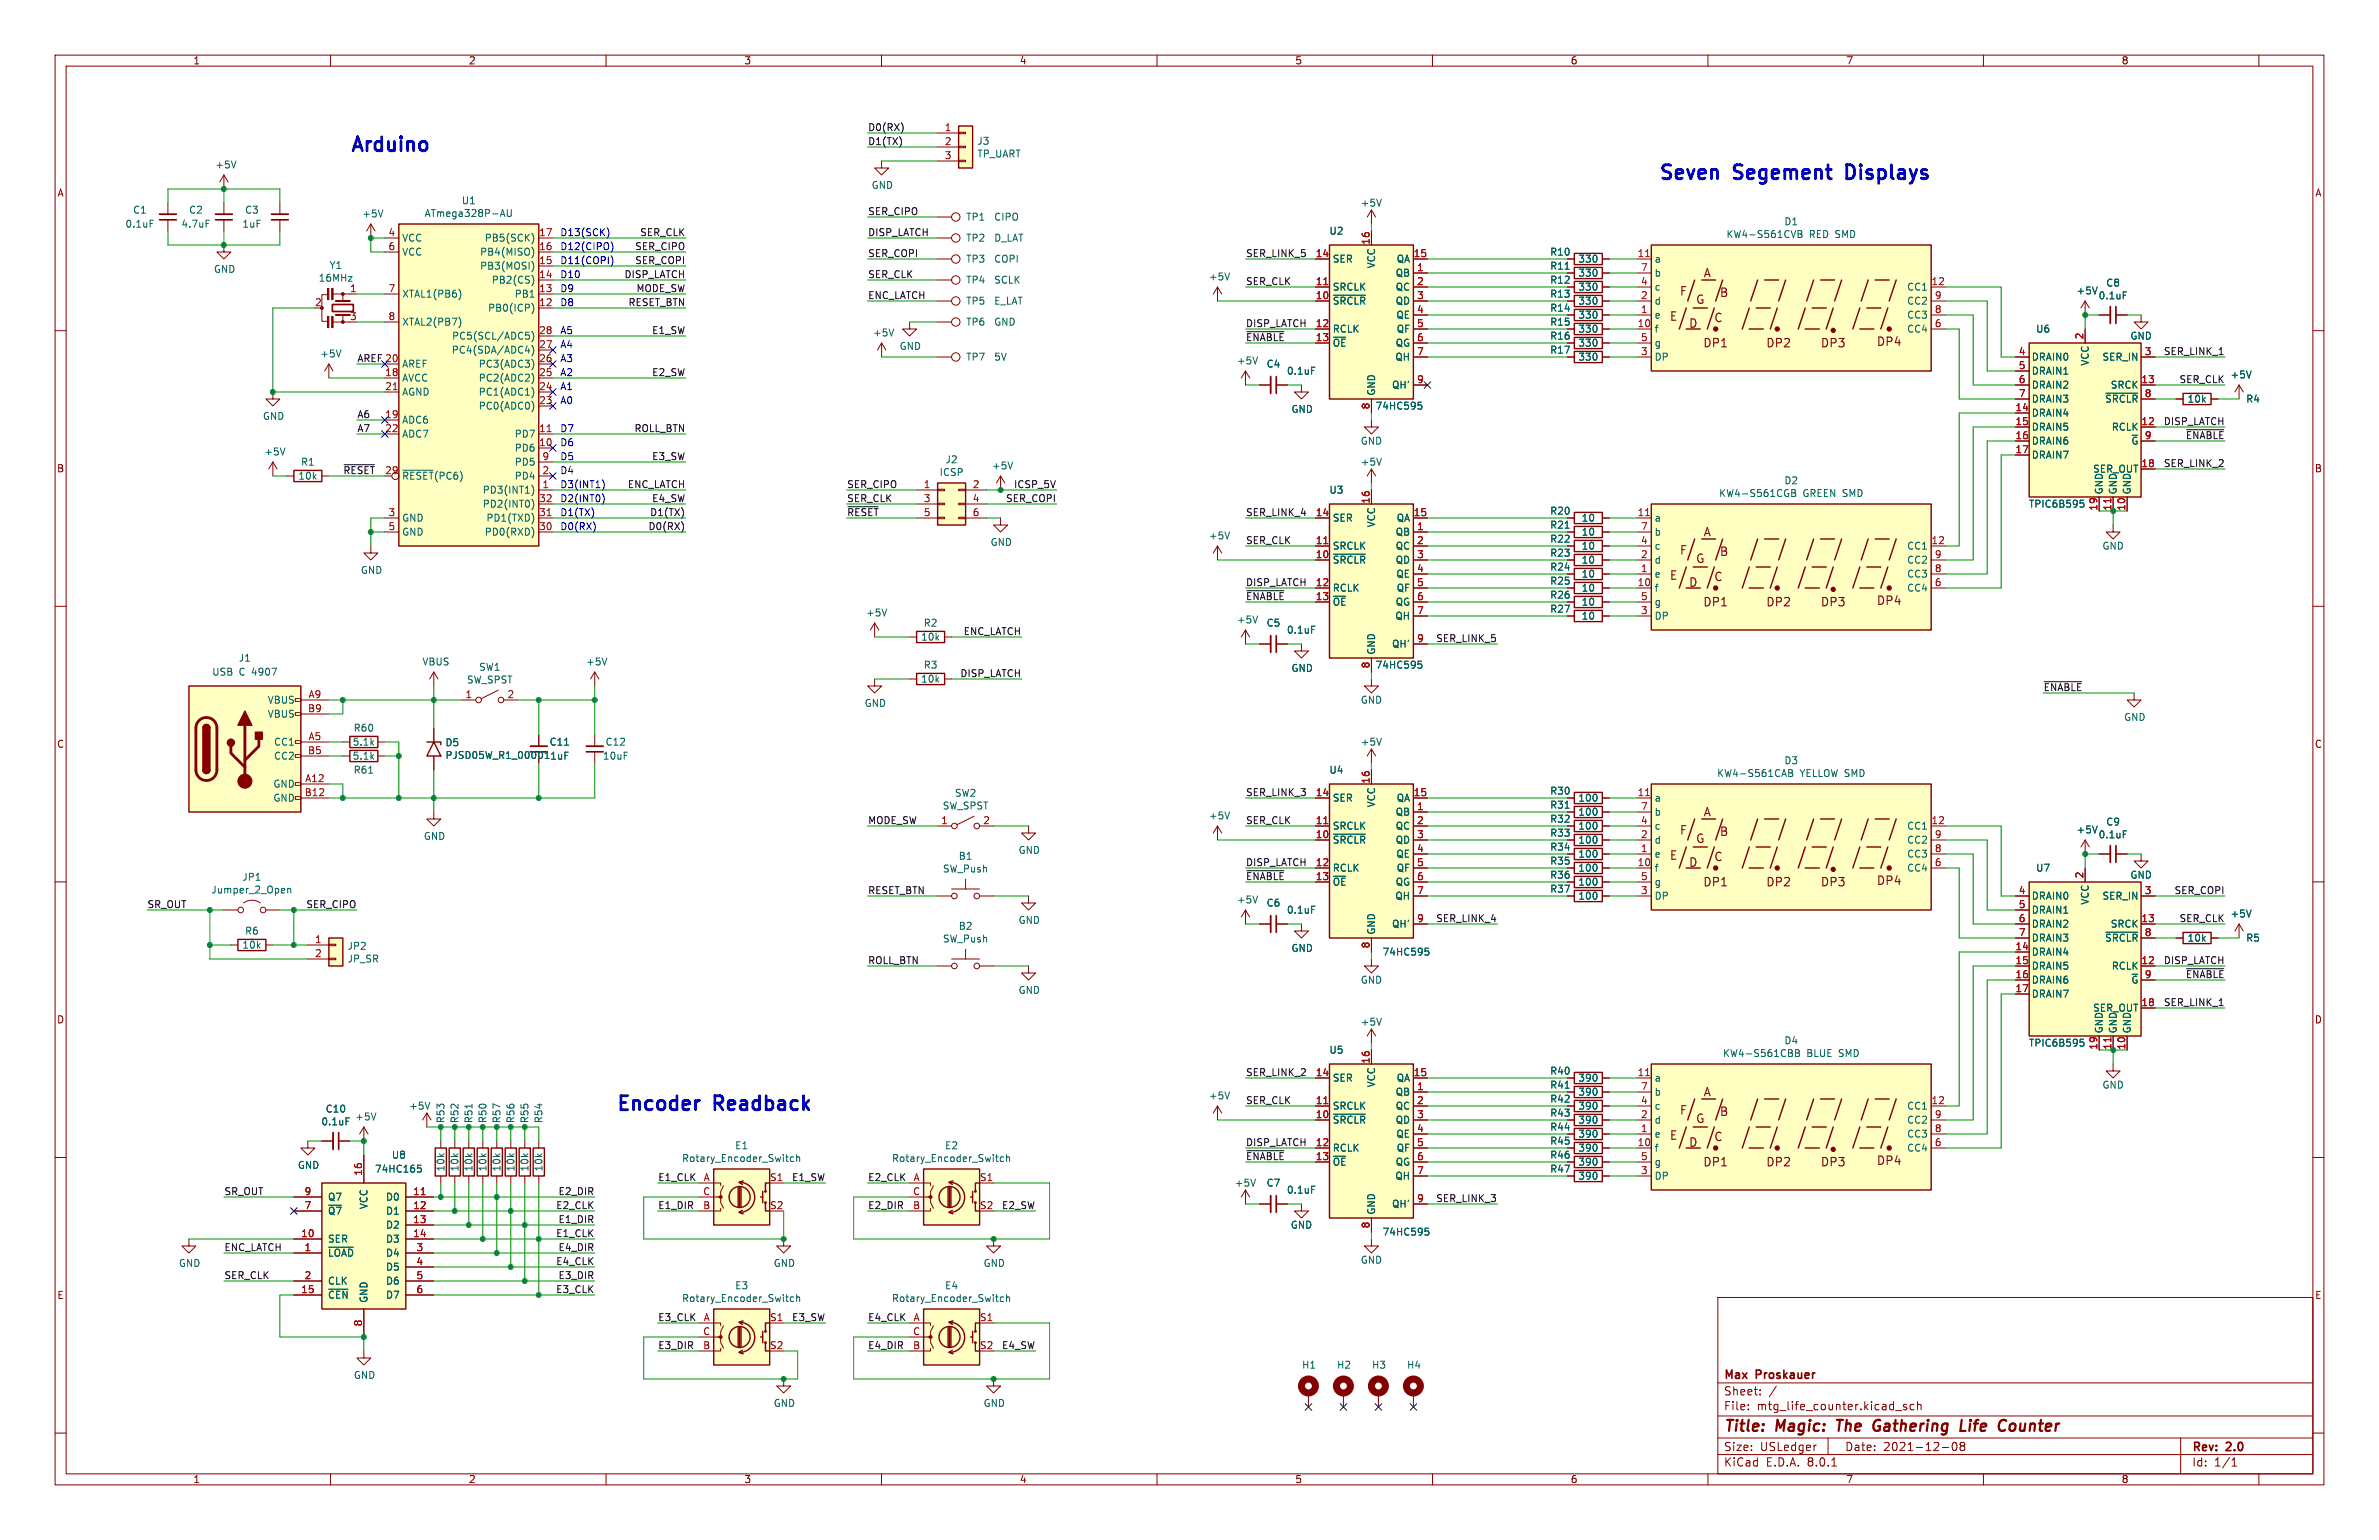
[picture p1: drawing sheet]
<svg xmlns="http://www.w3.org/2000/svg" width="432mm" height="279mm" viewBox="0 0 432 279" stroke-linecap="round" stroke-linejoin="round" font-family="sans-serif">
<defs><g id="words">
<g font-size="3.5" fill="#0000c2">
<text x="63.5" y="27.7">Arduino</text>
<text x="301" y="32.8">Seven</text>
<text x="314.9" y="32.8">Segement</text>
<text x="336.3" y="32.8">Displays</text>
<text x="111.8" y="201.7">Encoder</text>
<text x="129.8" y="201.7">Readback</text>
</g>
<g font-size="2.8" fill="#840000">
<text x="312.8" y="260.3">Title:</text>
<text x="322.5" y="260.3">Magic:</text>
<text x="334.3" y="260.3">The</text>
<text x="341.7" y="260.3">Gathering</text>
<text x="358.3" y="260.3">Life</text>
<text x="366" y="260.3">Counter</text>
</g>
<g font-size="2.1" fill="#840000">
<text x="304.8" y="53.9">F</text>
<text x="309.1" y="50.6">A</text>
<text x="303" y="58.5">E</text>
<text x="306.4" y="59.7">D</text>
<text x="307.7" y="55.4">G</text>
<text x="311" y="58.7">C</text>
<text x="312" y="54.1">B</text>
<text x="309" y="63.3">DP1</text>
<text x="320.5" y="63.3">DP2</text>
<text x="330.4" y="63.3">DP3</text>
<text x="340.5" y="63">DP4</text>
<text x="304.8" y="100.9">F</text>
<text x="309.1" y="97.6">A</text>
<text x="312" y="101.1">B</text>
<text x="303" y="105.4">E</text>
<text x="306.4" y="106.7">D</text>
<text x="307.7" y="102.4">G</text>
<text x="311" y="105.7">C</text>
<text x="309" y="110.3">DP1</text>
<text x="320.5" y="110.3">DP2</text>
<text x="330.4" y="110.3">DP3</text>
<text x="340.5" y="110">DP4</text>
<text x="309.1" y="148.4">A</text>
<text x="304.8" y="151.7">F</text>
<text x="307.7" y="153.2">G</text>
<text x="312" y="151.9">B</text>
<text x="303" y="156.2">E</text>
<text x="306.4" y="157.5">D</text>
<text x="309" y="161.1">DP1</text>
<text x="311" y="156.5">C</text>
<text x="320.5" y="161.1">DP2</text>
<text x="330.4" y="161.1">DP3</text>
<text x="340.5" y="160.8">DP4</text>
<text x="304.8" y="202.5">F</text>
<text x="307.7" y="204">G</text>
<text x="309.1" y="199.2">A</text>
<text x="312" y="202.7">B</text>
<text x="303" y="207">E</text>
<text x="306.4" y="208.3">D</text>
<text x="311" y="207.3">C</text>
<text x="309" y="211.9">DP1</text>
<text x="320.5" y="211.9">DP2</text>
<text x="330.4" y="211.9">DP3</text>
<text x="340.5" y="211.6">DP4</text>
<text x="312.8" y="250.6">Max</text>
<text x="318.8" y="250.6">Proskauer</text>
<text x="312.8" y="256.1">File:</text>
<text x="312.8" y="253.4">Sheet:</text>
<text x="318.9" y="256.1">mtg_life_counter.kicad_sch</text>
<text x="312.8" y="263.5">Size:</text>
<text x="319.5" y="263.5">USLedger</text>
<text x="334.8" y="263.5">Date:</text>
<text x="341.8" y="263.5">2021-12-08</text>
<text x="397.8" y="263.7">Rev:</text>
<text x="404.2" y="263.7">2.0</text>
<text x="312.8" y="266.3">KiCad</text>
<text x="320.5" y="266.3">E.D.A.</text>
<text x="328.1" y="266.3">8.0.1</text>
<text x="397.8" y="266.3">Id:</text>
<text x="401.9" y="266.3">1/1</text>
</g>
<g font-size="1.8" fill="#840000">
<text x="35" y="11.9">1</text>
<text x="85" y="11.9">2</text>
<text x="135" y="11.9">3</text>
<text x="185" y="11.9">4</text>
<text x="235" y="11.9">5</text>
<text x="285" y="11.9">6</text>
<text x="335" y="11.9">7</text>
<text x="385" y="11.9">8</text>
<text x="10.3" y="35.9">A</text>
<text x="420.1" y="35.9">A</text>
<text x="10.3" y="85.9">B</text>
<text x="420.1" y="85.9">B</text>
<text x="10.3" y="135.9">C</text>
<text x="420.1" y="135.9">C</text>
<text x="10.3" y="185.9">D</text>
<text x="420.1" y="185.9">D</text>
<text x="10.3" y="235.9">E</text>
<text x="420.1" y="235.9">E</text>
<text x="35" y="269.3">1</text>
<text x="85" y="269.3">2</text>
<text x="135" y="269.3">3</text>
<text x="185" y="269.3">4</text>
<text x="235" y="269.3">5</text>
<text x="285" y="269.3">6</text>
<text x="335" y="269.3">7</text>
<text x="385" y="269.3">8</text>
</g>
<g font-size="1.8" fill="#0f0f0f">
<text x="157.5" y="23.9">D0(RX)</text>
<text x="157.5" y="26.4">D1(TX)</text>
<text x="157.5" y="39.1">SER_CIPO</text>
<text x="115.2" y="48">SER_COPI</text>
<text x="115.2" y="45.5">SER_CIPO</text>
<text x="116.1" y="42.9">SER_CLK</text>
<text x="157.5" y="42.9">DISP_LATCH</text>
<text x="157.5" y="46.7">SER_COPI</text>
<text x="226.1" y="46.7">SER_LINK_5</text>
<text x="113.3" y="50.5">DISP_LATCH</text>
<text x="115.4" y="53.1">MODE_SW</text>
<text x="157.5" y="50.5">SER_CLK</text>
<text x="226.1" y="51.8">SER_CLK</text>
<text x="114" y="55.6">RESET_BTN</text>
<text x="157.5" y="54.3">ENC_LATCH</text>
<text x="226.1" y="59.4">DISP_LATCH</text>
<text x="64.8" y="65.8">AREF 20</text>
<text x="118.3" y="60.7">E1_SW</text>
<text x="226.1" y="62">~{ENABLE}</text>
<text x="392.7" y="64.5">SER_LINK_1</text>
<text x="118.3" y="68.3">E2_SW</text>
<text x="395.5" y="69.6">SER_CLK</text>
<text x="64.8" y="75.9">A6</text>
<text x="392.7" y="77.2">DISP_LATCH</text>
<text x="64.8" y="78.5">A7</text>
<text x="115.1" y="78.5">ROLL_BTN</text>
<text x="118.3" y="83.6">E3_SW</text>
<text x="396.6" y="79.7">~{ENABLE}</text>
<text x="62.2" y="86.1">~{RESET}29</text>
<text x="113.9" y="88.6">ENC_LATCH</text>
<text x="153.7" y="88.6">SER_CIPO</text>
<text x="183.9" y="88.6">ICSP_5V</text>
<text x="392.7" y="84.8">SER_LINK_2</text>
<text x="117.9" y="93.7">D1(TX)</text>
<text x="118.3" y="91.2">E4_SW</text>
<text x="153.7" y="93.7">~{RESET}</text>
<text x="153.7" y="91.2">SER_CLK</text>
<text x="182.5" y="91.2">SER_COPI</text>
<text x="226.1" y="93.7">SER_LINK_4</text>
<text x="117.6" y="96.3">D0(RX)</text>
<text x="226.1" y="98.8">SER_CLK</text>
<text x="226.1" y="106.4">DISP_LATCH</text>
<text x="226.1" y="109">~{ENABLE}</text>
<text x="174.8" y="115.3">ENC_LATCH</text>
<text x="260.6" y="116.6">SER_LINK_5</text>
<text x="174.2" y="122.9">DISP_LATCH</text>
<text x="370.8" y="125.5">~{ENABLE}</text>
<text x="157.5" y="149.6">MODE_SW</text>
<text x="226.1" y="149.6">SER_CLK</text>
<text x="226.1" y="144.5">SER_LINK_3</text>
<text x="226.1" y="157.2">DISP_LATCH</text>
<text x="226.1" y="159.8">~{ENABLE}</text>
<text x="26.7" y="164.8">SR_OUT</text>
<text x="55.5" y="164.8">SER_CIPO</text>
<text x="157.5" y="162.3">RESET_BTN</text>
<text x="260.6" y="167.4">SER_LINK_4</text>
<text x="394.6" y="162.3">SER_COPI</text>
<text x="395.5" y="167.4">SER_CLK</text>
<text x="157.5" y="175">ROLL_BTN</text>
<text x="392.7" y="175">DISP_LATCH</text>
<text x="396.6" y="177.5">~{ENABLE}</text>
<text x="392.7" y="182.6">SER_LINK_1</text>
<text x="226.1" y="195.3">SER_LINK_2</text>
<text x="226.1" y="200.4">SER_CLK</text>
<text x="226.1" y="208">DISP_LATCH</text>
<text x="119.4" y="214.4">E1_CLK</text>
<text x="143.7" y="214.4">E1_SW</text>
<text x="157.5" y="214.4">E2_CLK</text>
<text x="226.1" y="210.6">~{ENABLE}</text>
<text x="40.6" y="216.9">SR_OUT</text>
<text x="100.9" y="219.4">E2_CLK</text>
<text x="101.3" y="216.9">E2_DIR</text>
<text x="101.3" y="222">E1_DIR</text>
<text x="119.4" y="219.4">E1_DIR</text>
<text x="157.5" y="219.4">E2_DIR</text>
<text x="181.8" y="219.4">E2_SW</text>
<text x="260.6" y="218.2">SER_LINK_3</text>
<text x="40.6" y="227.1">ENC_LATCH</text>
<text x="100.9" y="224.5">E1_CLK</text>
<text x="101.3" y="227.1">E4_DIR</text>
<text x="40.6" y="232.1">SER_CLK</text>
<text x="100.9" y="229.6">E4_CLK</text>
<text x="101.3" y="232.1">E3_DIR</text>
<text x="100.9" y="234.7">E3_CLK</text>
<text x="119.4" y="239.8">E3_CLK</text>
<text x="143.7" y="239.8">E3_SW</text>
<text x="157.5" y="239.8">E4_CLK</text>
<text x="119.4" y="244.8">E3_DIR</text>
<text x="157.5" y="244.8">E4_DIR</text>
<text x="181.8" y="244.8">E4_SW</text>
</g>
<g font-size="1.8" fill="#a90000">
<text x="171.4" y="23.9">1</text>
<text x="171.4" y="26.4">2</text>
<text x="171.4" y="29">3</text>
<text x="70.4" y="42.9">4</text>
<text x="70.4" y="45.5">6</text>
<text x="97.7" y="45.5">16</text>
<text x="97.7" y="42.9">17</text>
<text x="238.7" y="46.7">14</text>
<text x="248.7" y="44.5" transform="rotate(-90 248.7 44.5)">16</text>
<text x="256.5" y="46.7">15</text>
<text x="297.1" y="46.7">11</text>
<text x="63.4" y="53.1">1</text>
<text x="70.4" y="53.1">7</text>
<text x="97.7" y="53.1">13</text>
<text x="97.7" y="50.5">14</text>
<text x="97.7" y="48">15</text>
<text x="238.7" y="51.8">11</text>
<text x="257.1" y="49.3">1</text>
<text x="257.1" y="51.8">2</text>
<text x="297.7" y="51.8">4</text>
<text x="297.7" y="49.3">7</text>
<text x="350.5" y="51.8">12</text>
<text x="57.1" y="55.6">2</text>
<text x="63.4" y="58.2">3</text>
<text x="70.4" y="58.2">8</text>
<text x="97.7" y="55.6">12</text>
<text x="238.7" y="54.4">10</text>
<text x="238.7" y="59.4">12</text>
<text x="257.1" y="54.4">3</text>
<text x="257.1" y="56.9">4</text>
<text x="257.1" y="59.4">5</text>
<text x="297.1" y="59.4">10</text>
<text x="297.7" y="56.9">1</text>
<text x="297.7" y="54.4">2</text>
<text x="351.1" y="59.4">6</text>
<text x="351.1" y="56.9">8</text>
<text x="351.1" y="54.4">9</text>
<text x="97.7" y="65.8">26</text>
<text x="97.7" y="63.2">27</text>
<text x="97.7" y="60.7">28</text>
<text x="238.7" y="62">13</text>
<text x="257.1" y="62">6</text>
<text x="257.1" y="64.5">7</text>
<text x="297.7" y="64.5">3</text>
<text x="297.7" y="62">5</text>
<text x="366.3" y="64.5">4</text>
<text x="378.2" y="61.7" transform="rotate(-90 378.2 61.7)">2</text>
<text x="389.2" y="64.5">3</text>
<text x="69.8" y="68.3">18</text>
<text x="69.8" y="70.9">21</text>
<text x="97.7" y="70.9">24</text>
<text x="97.7" y="68.3">25</text>
<text x="257.1" y="69.6">9</text>
<text x="366.3" y="67.1">5</text>
<text x="366.3" y="69.6">6</text>
<text x="388.6" y="69.6">13</text>
<text x="69.8" y="75.9">19</text>
<text x="97.7" y="73.4">23</text>
<text x="248.7" y="74.4" transform="rotate(-90 248.7 74.4)">8</text>
<text x="365.7" y="74.7">14</text>
<text x="365.7" y="77.2">15</text>
<text x="366.3" y="72.1">7</text>
<text x="388.6" y="77.2">12</text>
<text x="389.2" y="72.1">8</text>
<text x="69.8" y="78.5">22</text>
<text x="97.7" y="81">10</text>
<text x="97.7" y="78.5">11</text>
<text x="98.4" y="83.6">9</text>
<text x="365.7" y="79.8">16</text>
<text x="365.7" y="82.3">17</text>
<text x="389.2" y="79.8">9</text>
<text x="98.4" y="88.6">1</text>
<text x="98.4" y="86.1">2</text>
<text x="167.6" y="88.6">1</text>
<text x="176.5" y="88.6">2</text>
<text x="388.6" y="84.8">18</text>
<text x="70.4" y="93.7">3</text>
<text x="97.7" y="93.7">31</text>
<text x="97.7" y="91.2">32</text>
<text x="167.6" y="91.2">3</text>
<text x="167.6" y="93.7">5</text>
<text x="176.5" y="91.2">4</text>
<text x="176.5" y="93.7">6</text>
<text x="238.7" y="93.7">14</text>
<text x="248.7" y="91.5" transform="rotate(-90 248.7 91.5)">16</text>
<text x="256.5" y="93.7">15</text>
<text x="297.1" y="93.7">11</text>
<text x="380.7" y="92.8" transform="rotate(-90 380.7 92.8)">19</text>
<text x="383.3" y="92.8" transform="rotate(-90 383.3 92.8)">11</text>
<text x="385.8" y="92.8" transform="rotate(-90 385.8 92.8)">10</text>
<text x="70.4" y="96.3">5</text>
<text x="97.7" y="96.3">30</text>
<text x="238.7" y="101.3">10</text>
<text x="238.7" y="98.8">11</text>
<text x="257.1" y="96.3">1</text>
<text x="257.1" y="98.8">2</text>
<text x="257.1" y="101.3">3</text>
<text x="297.7" y="101.3">2</text>
<text x="297.7" y="98.8">4</text>
<text x="297.7" y="96.3">7</text>
<text x="350.5" y="98.8">12</text>
<text x="351.1" y="101.3">9</text>
<text x="238.7" y="106.4">12</text>
<text x="257.1" y="103.9">4</text>
<text x="257.1" y="106.4">5</text>
<text x="297.1" y="106.4">10</text>
<text x="297.7" y="103.9">1</text>
<text x="351.1" y="106.4">6</text>
<text x="351.1" y="103.9">8</text>
<text x="238.7" y="109">13</text>
<text x="257.1" y="109">6</text>
<text x="257.1" y="111.5">7</text>
<text x="297.7" y="111.5">3</text>
<text x="297.7" y="109">5</text>
<text x="257.1" y="116.6">9</text>
<text x="248.7" y="121.4" transform="rotate(-90 248.7 121.4)">8</text>
<text x="55.8" y="129.3">B9</text>
<text x="55.9" y="126.7">A9</text>
<text x="84.4" y="126.7">1</text>
<text x="92" y="126.7">2</text>
<text x="55.8" y="136.9">B5</text>
<text x="55.9" y="134.4">A5</text>
<text x="55.3" y="142">A12</text>
<text x="248.7" y="142.3" transform="rotate(-90 248.7 142.3)">16</text>
<text x="55.2" y="144.5">B12</text>
<text x="170.7" y="149.6">1</text>
<text x="178.4" y="149.6">2</text>
<text x="238.7" y="149.6">11</text>
<text x="238.7" y="144.5">14</text>
<text x="256.5" y="144.5">15</text>
<text x="257.1" y="147.1">1</text>
<text x="257.1" y="149.6">2</text>
<text x="297.1" y="144.5">11</text>
<text x="297.7" y="149.6">4</text>
<text x="297.7" y="147.1">7</text>
<text x="350.5" y="149.6">12</text>
<text x="238.7" y="152.1">10</text>
<text x="257.1" y="152.1">3</text>
<text x="257.1" y="154.7">4</text>
<text x="297.7" y="154.7">1</text>
<text x="297.7" y="152.1">2</text>
<text x="351.1" y="154.7">8</text>
<text x="351.1" y="152.1">9</text>
<text x="238.7" y="157.2">12</text>
<text x="238.7" y="159.8">13</text>
<text x="257.1" y="157.2">5</text>
<text x="257.1" y="159.8">6</text>
<text x="297.1" y="157.2">10</text>
<text x="297.7" y="159.8">5</text>
<text x="351.1" y="157.2">6</text>
<text x="378.2" y="159.5" transform="rotate(-90 378.2 159.5)">2</text>
<text x="257.1" y="162.3">7</text>
<text x="257.1" y="167.4">9</text>
<text x="297.7" y="162.3">3</text>
<text x="366.3" y="162.3">4</text>
<text x="366.3" y="164.8">5</text>
<text x="366.3" y="167.4">6</text>
<text x="388.6" y="167.4">13</text>
<text x="389.2" y="162.3">3</text>
<text x="57.1" y="171.2">1</text>
<text x="57.1" y="173.7">2</text>
<text x="248.7" y="172.2" transform="rotate(-90 248.7 172.2)">8</text>
<text x="365.7" y="172.5">14</text>
<text x="366.3" y="169.9">7</text>
<text x="389.2" y="169.9">8</text>
<text x="365.7" y="175">15</text>
<text x="365.7" y="177.5">16</text>
<text x="388.6" y="175">12</text>
<text x="389.2" y="177.5">9</text>
<text x="365.7" y="180.1">17</text>
<text x="388.6" y="182.6">18</text>
<text x="380.7" y="190.5" transform="rotate(-90 380.7 190.5)">19</text>
<text x="383.3" y="190.5" transform="rotate(-90 383.3 190.5)">11</text>
<text x="385.8" y="190.5" transform="rotate(-90 385.8 190.5)">10</text>
<text x="238.7" y="195.3">14</text>
<text x="248.7" y="193.1" transform="rotate(-90 248.7 193.1)">16</text>
<text x="256.5" y="195.3">15</text>
<text x="257.1" y="197.9">1</text>
<text x="297.1" y="195.3">11</text>
<text x="297.7" y="197.9">7</text>
<text x="238.7" y="202.9">10</text>
<text x="238.7" y="200.4">11</text>
<text x="257.1" y="200.4">2</text>
<text x="257.1" y="202.9">3</text>
<text x="297.7" y="202.9">2</text>
<text x="297.7" y="200.4">4</text>
<text x="350.5" y="200.4">12</text>
<text x="351.1" y="202.9">9</text>
<text x="238.7" y="208">12</text>
<text x="257.1" y="205.5">4</text>
<text x="257.1" y="208">5</text>
<text x="297.1" y="208">10</text>
<text x="297.7" y="205.5">1</text>
<text x="351.1" y="208">6</text>
<text x="351.1" y="205.5">8</text>
<text x="65.8" y="213.4" transform="rotate(-90 65.8 213.4)">16</text>
<text x="127.6" y="214.4">A</text>
<text x="139.7" y="214.4">S1</text>
<text x="165.7" y="214.4">A</text>
<text x="177.8" y="214.4">S1</text>
<text x="238.7" y="210.6">13</text>
<text x="257.1" y="210.6">6</text>
<text x="257.1" y="213.1">7</text>
<text x="297.7" y="213.1">3</text>
<text x="297.7" y="210.6">5</text>
<text x="55.2" y="219.5">7</text>
<text x="55.2" y="216.9">9</text>
<text x="74.9" y="216.9">11</text>
<text x="74.9" y="219.5">12</text>
<text x="74.9" y="222">13</text>
<text x="127.5" y="219.5">B</text>
<text x="127.5" y="216.9">C</text>
<text x="139.7" y="219.5">S2</text>
<text x="165.6" y="219.5">B</text>
<text x="165.6" y="216.9">C</text>
<text x="177.8" y="219.5">S2</text>
<text x="257.1" y="218.2">9</text>
<text x="54.6" y="224.5">10</text>
<text x="55.2" y="227.1">1</text>
<text x="74.9" y="224.5">14</text>
<text x="75.5" y="227.1">3</text>
<text x="248.7" y="223" transform="rotate(-90 248.7 223)">8</text>
<text x="55.2" y="232.2">2</text>
<text x="75.5" y="229.6">4</text>
<text x="75.5" y="232.2">5</text>
<text x="54.6" y="234.7">15</text>
<text x="75.5" y="234.7">6</text>
<text x="127.6" y="239.8">A</text>
<text x="139.7" y="239.8">S1</text>
<text x="165.7" y="239.8">A</text>
<text x="177.8" y="239.8">S1</text>
<text x="65.8" y="240.7" transform="rotate(-90 65.8 240.7)">8</text>
<text x="127.5" y="244.9">B</text>
<text x="127.5" y="242.3">C</text>
<text x="139.7" y="244.9">S2</text>
<text x="165.6" y="244.9">B</text>
<text x="165.6" y="242.3">C</text>
<text x="177.8" y="244.9">S2</text>
</g>
<g font-size="1.8" fill="#006464">
<text x="177.3" y="26.5">J3</text>
<text x="177.3" y="28.8">TP_UART</text>
<text x="39" y="30.8">+5V</text>
<text x="158.1" y="34.5">GND</text>
<text x="22.7" y="41.5">0.1uF</text>
<text x="24.1" y="39">C1</text>
<text x="32.8" y="41.5">4.7uF</text>
<text x="34.2" y="39">C2</text>
<text x="43.9" y="41.5">1uF</text>
<text x="44.4" y="39">C3</text>
<text x="65.7" y="39.6">+5V</text>
<text x="77" y="39.6">ATmega328P-AU</text>
<text x="83.7" y="37.3">U1</text>
<text x="175.3" y="40.2">TP1</text>
<text x="180.3" y="40.2">CIPO</text>
<text x="246.9" y="37.7">+5V</text>
<text x="323.8" y="41.1">D1</text>
<text x="72.9" y="44">VCC</text>
<text x="72.9" y="46.6">VCC</text>
<text x="87" y="46.6">PB4(MISO)</text>
<text x="87.9" y="44">PB5(SCK)</text>
<text x="175.3" y="47.9">TP3</text>
<text x="175.3" y="44">TP2</text>
<text x="180.3" y="47.9">COPI</text>
<text x="180.3" y="44">D_LAT</text>
<text x="241.2" y="42.8">U2</text>
<text x="241.8" y="47.9">SER</text>
<text x="253.4" y="47.9">QA</text>
<text x="281.3" y="46.6">R10</text>
<text x="286.4" y="47.9">330</text>
<text x="300.2" y="47.9">a</text>
<text x="313.3" y="43.4">KW4-S561CVB</text>
<text x="328.4" y="43.4">RED SMD</text>
<text x="38.7" y="49.7">GND</text>
<text x="57.7" y="51.3">16MHz</text>
<text x="59.7" y="49">Y1</text>
<text x="87" y="49.1">PB3(MOSI)</text>
<text x="89.2" y="51.7">PB2(CS)</text>
<text x="175.3" y="51.7">TP4</text>
<text x="180.3" y="51.7">SCLK</text>
<text x="219.3" y="51.1">+5V</text>
<text x="241.8" y="52.9">SRCLK</text>
<text x="249.8" y="48.8" transform="rotate(-90 249.8 48.8)">VCC</text>
<text x="253.2" y="50.4">QB</text>
<text x="253.2" y="52.9">QC</text>
<text x="281.3" y="49.1">R11</text>
<text x="281.3" y="51.7">R12</text>
<text x="286.4" y="50.4">330</text>
<text x="286.4" y="52.9">330</text>
<text x="300.2" y="52.9">c</text>
<text x="300.2" y="50.4">b</text>
<text x="346.1" y="52.9">CC1</text>
<text x="376.8" y="53.6">+5V</text>
<text x="382.2" y="52.2">C8</text>
<text x="72.9" y="54.2">XTAL1(PB6)</text>
<text x="72.9" y="59.3">XTAL2(PB7)</text>
<text x="88.5" y="56.7">PB0(ICP)</text>
<text x="93.3" y="54.2">PB1</text>
<text x="175.3" y="55.5">TP5</text>
<text x="175.3" y="59.3">TP6</text>
<text x="180.3" y="55.5">E_LAT</text>
<text x="180.3" y="59.3">GND</text>
<text x="241.8" y="55.5">~{SRCLR}</text>
<text x="253.2" y="55.5">QD</text>
<text x="253.3" y="58">QE</text>
<text x="281.3" y="54.2">R13</text>
<text x="281.3" y="59.3">R15</text>
<text x="281.3" y="56.7">R14</text>
<text x="286.4" y="55.5">330</text>
<text x="286.4" y="58">330</text>
<text x="300.2" y="58">e</text>
<text x="300.2" y="55.5">d</text>
<text x="346.1" y="58">CC3</text>
<text x="346.1" y="55.5">CC2</text>
<text x="380.8" y="54.5">0.1uF</text>
<text x="58" y="65">+5V</text>
<text x="81.9" y="64.4">PC4(SDA/ADC4)</text>
<text x="82" y="61.8">PC5(SCL/ADC5)</text>
<text x="158.4" y="61.2">+5V</text>
<text x="163.2" y="63.7">GND</text>
<text x="175.3" y="65.6">TP7</text>
<text x="180.3" y="65.6">5V</text>
<text x="241.8" y="60.6">RCLK</text>
<text x="241.8" y="63.1">~{OE}</text>
<text x="253.2" y="65.6">QH</text>
<text x="253.2" y="63.1">QG</text>
<text x="253.4" y="60.6">QF</text>
<text x="281.3" y="61.8">R16</text>
<text x="281.3" y="64.4">R17</text>
<text x="286.4" y="63.1">330</text>
<text x="286.4" y="65.6">330</text>
<text x="286.4" y="60.6">330</text>
<text x="300.2" y="60.6">f</text>
<text x="300.2" y="65.6">DP</text>
<text x="300.2" y="63.1">g</text>
<text x="346.1" y="60.6">CC4</text>
<text x="368.7" y="65.6">DRAIN0</text>
<text x="369.5" y="60.6">U6</text>
<text x="381.5" y="65.6">SER_IN</text>
<text x="386.6" y="61.8">GND</text>
<text x="72.9" y="69.4">AVCC</text>
<text x="72.9" y="66.9">AREF</text>
<text x="72.9" y="72">AGND</text>
<text x="86.8" y="72">PC1(ADC1)</text>
<text x="86.8" y="69.4">PC2(ADC2)</text>
<text x="86.8" y="66.9">PC3(ADC3)</text>
<text x="224.4" y="66.3">+5V</text>
<text x="229.8" y="66.9">C4</text>
<text x="233.5" y="68.2">0.1uF</text>
<text x="249.8" y="71.9" transform="rotate(-90 249.8 71.9)">GND</text>
<text x="252.6" y="70.7">QH'</text>
<text x="368.7" y="68.2">DRAIN1</text>
<text x="368.7" y="70.7">DRAIN2</text>
<text x="379.3" y="66.4" transform="rotate(-90 379.3 66.4)">VCC</text>
<text x="383" y="70.7">SRCK</text>
<text x="404.7" y="68.9">+5V</text>
<text x="47.6" y="76.4">GND</text>
<text x="72.9" y="77.1">ADC6</text>
<text x="86.8" y="74.5">PC0(ADC0)</text>
<text x="234.3" y="75.1">GND</text>
<text x="249.6" y="74.5">74HC595</text>
<text x="368.7" y="75.8">DRAIN4</text>
<text x="368.7" y="73.3">DRAIN3</text>
<text x="382" y="73.3">~{SRCLR}</text>
<text x="397" y="73.3">10k</text>
<text x="407.6" y="73.3">R4</text>
<text x="47.9" y="82.8">+5V</text>
<text x="72.9" y="79.6">ADC7</text>
<text x="93.3" y="82.1">PD6</text>
<text x="93.3" y="79.6">PD7</text>
<text x="246.9" y="80.9">GND</text>
<text x="368.7" y="78.3">DRAIN5</text>
<text x="368.7" y="80.9">DRAIN6</text>
<text x="368.7" y="83.4">DRAIN7</text>
<text x="383.2" y="78.3">RCLK</text>
<text x="386.8" y="80.9">~{G}</text>
<text x="54.1" y="87.2">10k</text>
<text x="54.5" y="84.7">R1</text>
<text x="72.9" y="87.2">~{RESET}(PC6)</text>
<text x="87.5" y="89.8">PD3(INT1)</text>
<text x="93.3" y="87.2">PD4</text>
<text x="93.3" y="84.7">PD5</text>
<text x="170.4" y="86.6">ICSP</text>
<text x="171.5" y="84.3">J2</text>
<text x="180" y="85.4">+5V</text>
<text x="241.2" y="89.8">U3</text>
<text x="246.9" y="84.7">+5V</text>
<text x="323.8" y="88.1">D2</text>
<text x="379.8" y="86">SER_OUT</text>
<text x="381.9" y="89.8" transform="rotate(-90 381.9 89.8)">GND</text>
<text x="384.4" y="89.8" transform="rotate(-90 384.4 89.8)">GND</text>
<text x="386.9" y="89.8" transform="rotate(-90 386.9 89.8)">GND</text>
<text x="72.9" y="94.8">GND</text>
<text x="87.5" y="92.3">PD2(INT0)</text>
<text x="88.2" y="94.8">PD1(TXD)</text>
<text x="241.8" y="94.8">SER</text>
<text x="249.8" y="95.8" transform="rotate(-90 249.8 95.8)">VCC</text>
<text x="253.4" y="94.8">QA</text>
<text x="281.3" y="93.6">R20</text>
<text x="287" y="94.8">10</text>
<text x="300.2" y="94.8">a</text>
<text x="311.9" y="90.4">KW4-S561CGB</text>
<text x="327.2" y="90.4">GREEN SMD</text>
<text x="368.2" y="92.3">TPIC6B595</text>
<text x="72.9" y="97.4">GND</text>
<text x="87.9" y="97.4">PD0(RXD)</text>
<text x="179.7" y="99.2">GND</text>
<text x="219.3" y="98.1">+5V</text>
<text x="241.8" y="99.9">SRCLK</text>
<text x="253.2" y="97.4">QB</text>
<text x="253.2" y="99.9">QC</text>
<text x="281.3" y="98.7">R22</text>
<text x="281.3" y="96.1">R21</text>
<text x="281.3" y="101.2">R23</text>
<text x="287" y="99.9">10</text>
<text x="287" y="97.4">10</text>
<text x="300.2" y="99.9">c</text>
<text x="300.2" y="97.4">b</text>
<text x="346.1" y="99.9">CC1</text>
<text x="381.5" y="99.9">GND</text>
<text x="65.4" y="104.3">GND</text>
<text x="241.8" y="102.5">~{SRCLR}</text>
<text x="241.8" y="107.5">RCLK</text>
<text x="253.2" y="102.5">QD</text>
<text x="253.3" y="105">QE</text>
<text x="253.4" y="107.5">QF</text>
<text x="281.3" y="106.3">R25</text>
<text x="281.3" y="103.7">R24</text>
<text x="287" y="102.5">10</text>
<text x="287" y="107.5">10</text>
<text x="287" y="105">10</text>
<text x="300.2" y="105">e</text>
<text x="300.2" y="107.5">f</text>
<text x="300.2" y="102.5">d</text>
<text x="346.1" y="107.5">CC4</text>
<text x="346.1" y="105">CC3</text>
<text x="346.1" y="102.5">CC2</text>
<text x="157.1" y="112">+5V</text>
<text x="167.6" y="113.9">R2</text>
<text x="224.4" y="113.3">+5V</text>
<text x="229.8" y="113.9">C5</text>
<text x="241.8" y="110.1">~{OE}</text>
<text x="253.2" y="112.6">QH</text>
<text x="253.2" y="110.1">QG</text>
<text x="281.3" y="111.4">R27</text>
<text x="281.3" y="108.8">R26</text>
<text x="287" y="112.6">10</text>
<text x="287" y="110.1">10</text>
<text x="300.2" y="112.6">DP</text>
<text x="300.2" y="110.1">g</text>
<text x="167.1" y="116.4">10k</text>
<text x="233.5" y="115.2">0.1uF</text>
<text x="249.8" y="118.9" transform="rotate(-90 249.8 118.9)">GND</text>
<text x="252.6" y="117.7">QH'</text>
<text x="38.4" y="122.8">USB</text>
<text x="43.3" y="120.2">J1</text>
<text x="43.4" y="122.8">C 4907</text>
<text x="76.6" y="120.9">VBUS</text>
<text x="84.7" y="124.2">SW_SPST</text>
<text x="86.9" y="121.9">SW1</text>
<text x="106.3" y="120.9">+5V</text>
<text x="167.1" y="124.1">10k</text>
<text x="167.6" y="121.5">R3</text>
<text x="234.3" y="122.1">GND</text>
<text x="249.6" y="121.5">74HC595</text>
<text x="48.5" y="127.9">VBUS</text>
<text x="48.5" y="130.4">VBUS</text>
<text x="156.8" y="128.4">GND</text>
<text x="246.9" y="127.9">GND</text>
<text x="385.4" y="131">GND</text>
<text x="49.6" y="135.5">CC1</text>
<text x="63.9" y="135.5">5.1k</text>
<text x="64.1" y="132.9">R60</text>
<text x="80.8" y="135.6">D5</text>
<text x="80.8" y="137.9">PJSD05W_R1_00001</text>
<text x="99.7" y="135.5">C11</text>
<text x="109.8" y="135.5">C12</text>
<text x="246.9" y="135.5">+5V</text>
<text x="49.5" y="143.1">GND</text>
<text x="49.6" y="138">CC2</text>
<text x="63.9" y="138">5.1k</text>
<text x="64.1" y="140.6">R61</text>
<text x="99.8" y="138">1uF</text>
<text x="109.3" y="138">10uF</text>
<text x="241.2" y="140.6">U4</text>
<text x="311.6" y="141.2">KW4-S561CAB</text>
<text x="323.8" y="138.9">D3</text>
<text x="326.7" y="141.2">YELLOW SMD</text>
<text x="49.5" y="145.6">GND</text>
<text x="171" y="147.1">SW_SPST</text>
<text x="173.2" y="144.8">SW2</text>
<text x="219.3" y="148.9">+5V</text>
<text x="241.8" y="145.6">SER</text>
<text x="249.8" y="146.6" transform="rotate(-90 249.8 146.6)">VCC</text>
<text x="253.2" y="148.2">QB</text>
<text x="253.4" y="145.6">QA</text>
<text x="281.3" y="149.5">R32</text>
<text x="281.3" y="144.4">R30</text>
<text x="281.3" y="146.9">R31</text>
<text x="286.4" y="145.6">100</text>
<text x="286.4" y="148.2">100</text>
<text x="300.2" y="145.6">a</text>
<text x="300.2" y="148.2">b</text>
<text x="382.2" y="150">C9</text>
<text x="76.8" y="152.6">GND</text>
<text x="184.8" y="155.1">GND</text>
<text x="241.8" y="153.3">~{SRCLR}</text>
<text x="241.8" y="150.7">SRCLK</text>
<text x="253.2" y="150.7">QC</text>
<text x="253.2" y="153.3">QD</text>
<text x="253.3" y="155.8">QE</text>
<text x="281.3" y="154.5">R34</text>
<text x="281.3" y="152">R33</text>
<text x="286.4" y="155.8">100</text>
<text x="286.4" y="153.3">100</text>
<text x="286.4" y="150.7">100</text>
<text x="300.2" y="155.8">e</text>
<text x="300.2" y="153.3">d</text>
<text x="300.2" y="150.7">c</text>
<text x="346.1" y="150.7">CC1</text>
<text x="346.1" y="155.8">CC3</text>
<text x="346.1" y="153.3">CC2</text>
<text x="376.8" y="151.4">+5V</text>
<text x="380.8" y="152.3">0.1uF</text>
<text x="43.9" y="160">JP1</text>
<text x="171" y="158.5">SW_Push</text>
<text x="173.9" y="156.2">B1</text>
<text x="241.8" y="158.3">RCLK</text>
<text x="241.8" y="160.9">~{OE}</text>
<text x="253.2" y="160.9">QG</text>
<text x="253.4" y="158.3">QF</text>
<text x="281.3" y="157.1">R35</text>
<text x="281.3" y="159.6">R36</text>
<text x="286.4" y="158.3">100</text>
<text x="286.4" y="160.9">100</text>
<text x="300.2" y="158.3">f</text>
<text x="300.2" y="160.9">g</text>
<text x="346.1" y="158.3">CC4</text>
<text x="369.5" y="158.3">U7</text>
<text x="386.6" y="159.6">GND</text>
<text x="38.3" y="162.3">Jumper_2_Open</text>
<text x="184.8" y="167.8">GND</text>
<text x="224.4" y="164.1">+5V</text>
<text x="229.8" y="164.7">C6</text>
<text x="233.5" y="166">0.1uF</text>
<text x="253.2" y="163.4">QH</text>
<text x="281.3" y="162.2">R37</text>
<text x="286.4" y="163.4">100</text>
<text x="300.2" y="163.4">DP</text>
<text x="368.7" y="163.4">DRAIN0</text>
<text x="368.7" y="166">DRAIN1</text>
<text x="379.3" y="164.2" transform="rotate(-90 379.3 164.2)">VCC</text>
<text x="381.5" y="163.4">SER_IN</text>
<text x="404.7" y="166.6">+5V</text>
<text x="43.9" y="172.3">10k</text>
<text x="44.4" y="169.8">R6</text>
<text x="63" y="172.5">JP2</text>
<text x="171" y="171.2">SW_Push</text>
<text x="173.9" y="168.9">B2</text>
<text x="234.3" y="172.9">GND</text>
<text x="249.8" y="169.7" transform="rotate(-90 249.8 169.7)">GND</text>
<text x="250.8" y="173.6">74HC595</text>
<text x="252.6" y="168.5">QH'</text>
<text x="368.7" y="173.6">DRAIN4</text>
<text x="368.7" y="168.5">DRAIN2</text>
<text x="368.7" y="171">DRAIN3</text>
<text x="382" y="171">~{SRCLR}</text>
<text x="383" y="168.5">SRCK</text>
<text x="397" y="171">10k</text>
<text x="407.6" y="171">R5</text>
<text x="63" y="174.8">JP_SR</text>
<text x="246.9" y="178.7">GND</text>
<text x="368.7" y="176.1">DRAIN5</text>
<text x="368.7" y="178.7">DRAIN6</text>
<text x="383.2" y="176.1">RCLK</text>
<text x="386.8" y="178.7">~{G}</text>
<text x="184.8" y="180.5">GND</text>
<text x="368.7" y="181.2">DRAIN7</text>
<text x="379.8" y="183.7">SER_OUT</text>
<text x="241.2" y="191.4">U5</text>
<text x="246.9" y="186.3">+5V</text>
<text x="312.6" y="192">KW4-S561CBB</text>
<text x="323.8" y="189.7">D4</text>
<text x="327.9" y="192">BLUE</text>
<text x="333.9" y="192">SMD</text>
<text x="368.2" y="190.1">TPIC6B595</text>
<text x="381.9" y="187.6" transform="rotate(-90 381.9 187.6)">GND</text>
<text x="384.4" y="187.6" transform="rotate(-90 384.4 187.6)">GND</text>
<text x="386.9" y="187.6" transform="rotate(-90 386.9 187.6)">GND</text>
<text x="241.8" y="196.4">SER</text>
<text x="249.8" y="197.4" transform="rotate(-90 249.8 197.4)">VCC</text>
<text x="253.4" y="196.4">QA</text>
<text x="281.3" y="197.7">R41</text>
<text x="281.3" y="195.2">R40</text>
<text x="286.4" y="196.4">390</text>
<text x="300.2" y="196.4">a</text>
<text x="381.5" y="197.7">GND</text>
<text x="59" y="202.1">C10</text>
<text x="64.4" y="203.5">+5V</text>
<text x="74.2" y="201.5">+5V</text>
<text x="80.9" y="203.9" transform="rotate(-90 80.9 203.9)">R53</text>
<text x="83.4" y="203.9" transform="rotate(-90 83.4 203.9)">R52</text>
<text x="86" y="203.9" transform="rotate(-90 86 203.9)">R51</text>
<text x="88.5" y="203.9" transform="rotate(-90 88.5 203.9)">R50</text>
<text x="91" y="203.9" transform="rotate(-90 91 203.9)">R57</text>
<text x="93.6" y="203.9" transform="rotate(-90 93.6 203.9)">R56</text>
<text x="96.1" y="203.9" transform="rotate(-90 96.1 203.9)">R55</text>
<text x="98.7" y="203.9" transform="rotate(-90 98.7 203.9)">R54</text>
<text x="219.3" y="199.7">+5V</text>
<text x="241.8" y="201.5">SRCLK</text>
<text x="253.2" y="199">QB</text>
<text x="253.2" y="201.5">QC</text>
<text x="281.3" y="202.8">R43</text>
<text x="281.3" y="200.3">R42</text>
<text x="286.4" y="201.5">390</text>
<text x="286.4" y="199">390</text>
<text x="300.2" y="201.5">c</text>
<text x="300.2" y="199">b</text>
<text x="346.1" y="201.5">CC1</text>
<text x="58.2" y="204.4">0.1uF</text>
<text x="133.3" y="208.7">E1</text>
<text x="171.4" y="208.7">E2</text>
<text x="241.8" y="204.1">~{SRCLR}</text>
<text x="241.8" y="209.1">RCLK</text>
<text x="253.2" y="204.1">QD</text>
<text x="253.3" y="206.6">QE</text>
<text x="253.4" y="209.1">QF</text>
<text x="281.3" y="207.9">R45</text>
<text x="281.3" y="205.3">R44</text>
<text x="286.4" y="204.1">390</text>
<text x="286.4" y="209.1">390</text>
<text x="286.4" y="206.6">390</text>
<text x="300.2" y="206.6">e</text>
<text x="300.2" y="209.1">f</text>
<text x="300.2" y="204.1">d</text>
<text x="346.1" y="209.1">CC4</text>
<text x="346.1" y="206.6">CC3</text>
<text x="346.1" y="204.1">CC2</text>
<text x="54" y="212.3">GND</text>
<text x="68" y="213">74HC165</text>
<text x="71" y="210.4">U8</text>
<text x="80.9" y="212.6" transform="rotate(-90 80.9 212.6)">10k</text>
<text x="83.4" y="212.6" transform="rotate(-90 83.4 212.6)">10k</text>
<text x="86" y="212.6" transform="rotate(-90 86 212.6)">10k</text>
<text x="88.5" y="212.6" transform="rotate(-90 88.5 212.6)">10k</text>
<text x="91" y="212.6" transform="rotate(-90 91 212.6)">10k</text>
<text x="93.6" y="212.6" transform="rotate(-90 93.6 212.6)">10k</text>
<text x="96.1" y="212.6" transform="rotate(-90 96.1 212.6)">10k</text>
<text x="98.7" y="212.6" transform="rotate(-90 98.7 212.6)">10k</text>
<text x="123.7" y="211">Rotary_Encoder_Switch</text>
<text x="161.8" y="211">Rotary_Encoder_Switch</text>
<text x="224" y="215.5">+5V</text>
<text x="229.8" y="215.5">C7</text>
<text x="241.8" y="211.7">~{OE}</text>
<text x="253.2" y="214.2">QH</text>
<text x="253.2" y="211.7">QG</text>
<text x="281.3" y="213">R47</text>
<text x="281.3" y="210.4">R46</text>
<text x="286.4" y="214.2">390</text>
<text x="286.4" y="211.7">390</text>
<text x="300.2" y="214.2">DP</text>
<text x="300.2" y="211.7">g</text>
<text x="59.4" y="220.6">~{Q7}</text>
<text x="59.4" y="218">Q7</text>
<text x="66.9" y="219.5" transform="rotate(-90 66.9 219.5)">VCC</text>
<text x="70" y="218">D0</text>
<text x="70" y="220.6">D1</text>
<text x="233.5" y="216.8">0.1uF</text>
<text x="249.8" y="220.5" transform="rotate(-90 249.8 220.5)">GND</text>
<text x="252.6" y="219.3">QH'</text>
<text x="59.4" y="225.7">SER</text>
<text x="70" y="223.1">D2</text>
<text x="70" y="225.7">D3</text>
<text x="234.2" y="223.1">GND</text>
<text x="250.8" y="224.4">74HC595</text>
<text x="32.4" y="230">GND</text>
<text x="59.4" y="228.2">~{LOAD}</text>
<text x="59.4" y="233.3">CLK</text>
<text x="70" y="228.2">D4</text>
<text x="70" y="230.7">D5</text>
<text x="70" y="233.3">D6</text>
<text x="140.3" y="230">GND</text>
<text x="178.4" y="230">GND</text>
<text x="246.9" y="229.5">GND</text>
<text x="59.4" y="235.8">~{CEN}</text>
<text x="66.9" y="236.5" transform="rotate(-90 66.9 236.5)">GND</text>
<text x="70" y="235.8">D7</text>
<text x="123.7" y="236.4">Rotary_Encoder_Switch</text>
<text x="133.3" y="234.1">E3</text>
<text x="161.8" y="236.4">Rotary_Encoder_Switch</text>
<text x="171.4" y="234.1">E4</text>
<text x="64.1" y="250.4">GND</text>
<text x="236.2" y="248.5">H1</text>
<text x="242.6" y="248.5">H2</text>
<text x="248.9" y="248.5">H3</text>
<text x="255.3" y="248.5">H4</text>
<text x="140.3" y="255.4">GND</text>
<text x="178.4" y="255.4">GND</text>
</g>
<g font-size="1.8" fill="#0000c2">
<text x="101.6" y="42.9">D13(SCK)</text>
<text x="101.6" y="45.5">D12(CIPO)</text>
<text x="101.6" y="48">D11(COPI)</text>
<text x="101.6" y="53.1">D9</text>
<text x="101.6" y="50.6">D10</text>
<text x="101.6" y="55.6">D8</text>
<text x="101.6" y="63.3">A4</text>
<text x="101.6" y="60.7">A5</text>
<text x="101.6" y="65.8">A3</text>
<text x="101.6" y="68.3">A2</text>
<text x="101.6" y="70.9">A1</text>
<text x="101.6" y="73.4">A0</text>
<text x="101.6" y="83.6">D5</text>
<text x="101.6" y="78.5">D7</text>
<text x="101.6" y="81">D6</text>
<text x="101.6" y="88.7">D3(INT1)</text>
<text x="101.6" y="86.1">D4</text>
<text x="101.6" y="93.7">D1(TX)</text>
<text x="101.6" y="91.2">D2(INT0)</text>
<text x="101.6" y="96.3">D0(RX)</text>
</g>
</g></defs>
<g fill="none" stroke="#840000" stroke-width=".18">
<path d="M10 10h411.8v259.4h-411.8zM12 12h407.8v255.4h-407.8zM60 10v2M110 10v2M160 10v2M210 10v2M260 10v2M310 10v2M360 10v2M410 10v2M10 60h2M59.6 53.5h-1.2v4.8h1"/>
<path d="M60.5 53.3h4.3M60.5 58.4h3M62.2 53.3v1.2M62.2 57.2v1.2M419.8 60h2M59.7 66l-.8 1.3M59.7 66v2.6M59.7 66l.8 1.3M284.5 62.2h1.2M290.8 62.2h1.3M284.5 94h1.2M284.5 99.1h1.2"/>
<path d="M284.5 96.5h1.2M290.8 94h1.3M290.8 99.1h1.3M290.8 96.5h1.3M10 110h2M284.5 101.6h1.2M284.5 111.8h1.2M290.8 101.6h1.3M290.8 111.8h1.3M419.8 110h2M10 160h2M419.8 160h2"/>
<path d="M10 210h2M55.9 207v1.3h1.2l-1.2 1.3-1.3-1.3h1.3M419.8 210h2M311.8 235.4h108v32h-108zM10 260h2M66 245.1v1.3h1.3l-1.3 1.3-1.2-1.3h1.2M311.8 256.9h108M311.8 250.9h108M317.3 255.6v.2M317.3 254.9v.1M319.5 252.9v.2M319.5 252.2v.1"/>
<path d="M322.4 251.5l-1.3 1.9M344 255.9h1.2M346 254.9l-.3-.1-.2 .2v.2l.5 .2v.3h-.5M347.4 254.9l-.4-.1-.3 .3v.4l.1 .2h.6M348 254.9l.3-.1 .3 .1 .1 .9M348 254.3v1.5M419.8 260h2M60 267.4v2M110 267.4v2M160 267.4v2M210 267.4v2M260 267.4v2"/>
<path d="M310 267.4v2M311.8 263.9h108M311.8 260.9h108M329.5 262.2h.2M331.8 260.9v3M332.5 266h.8M352.5 262.6h1.2M354.5 261.8a.81 .81 0 0 0 .3 1.4l.2-.2 .2-.4-.2-.8M355.8 261.8v.2l.2 .3M355.9 261.8l.4-.1 .2 .1 .1 .2-.3 .3M356 262.3l-.2 .3v.3l.2 .3h.3l.3-.3-.1-.4-.2-.2M356 262.3h.3"/>
<path d="M360 267.4v2M395.8 260.9v6.5M405.1 266h.9M405.1 264.9l.4-.4v1.5M410 267.4v2"/>
</g>
<path d="M333.4 257.6h1.1M334 257.6l-.3 2M340.3 259.5l.3 .1 .5-.1M340.9 258.7h.4M341.1 257.6l-.6 .1-.2 .2M356.1 257.6l-.3 2h1M357.6 258.3l-.2 1.3M365.5 258.3a.62 .62 0 0 0-.7 .4v.7a.52 .52 0 0 0 .7 .1" fill="none" stroke="#840000" stroke-width=".4"/>
<path d="M285.7 61.2h5.1v2h-5.1zM285.7 93h5.1v2h-5.1zM285.7 98h5.1v2.1h-5.1zM285.7 95.5h5.1v2h-5.1zM285.7 100.6h5.1v2h-5.1zM285.7 110.7h5.1v2.1h-5.1z" fill="none" stroke="#840000" stroke-width=".25"/>
<path d="M61.9 63.5l-.4 1.3M284.1 95.8h.7" fill="none" stroke="#006464" stroke-width=".18"/>
<g fill="#840000" stroke="#840000" stroke-width=".18">
<path d="M59.4 52.3h.3v2.1h-.3z"/>
<path d="M60.2 52.3h.3v2.1h-.3z"/>
<path d="M59.4 57.4h.3v2h-.3z"/>
<path d="M60.2 57.4h.3v2h-.3z"/>
<circle cx="62.2" cy="53.3" r=".25"/>
<circle cx="58.4" cy="55.9" r=".25"/>
<circle cx="62.2" cy="58.4" r=".25"/>
</g>
<path d="M60.3 55.2h3.8v1.3h-3.8z" fill="none" stroke="#840000" stroke-width=".3"/>
<path d="M61 54.6h2.5M61 57.2h2.5" fill="none" stroke="#840000" stroke-width=".38"/>
<path d="M58.4 214.6h15.3v22.9h-15.3z" fill="#ffffc2"/>
<g fill="none" stroke="#840000" stroke-width=".25">
<path d="M396.2 71.4h5.1v2h-5.1zM285.7 108.2h5.1v2h-5.1zM285.7 105.7h5.1v2h-5.1zM285.7 103.1h5.1v2.1h-5.1zM63.5 136.1h5.1v2.1h-5.1zM63.5 133.6h5.1v2h-5.1zM166.4 122.2h5v2h-5zM43.2 170.4h5.1v2.1h-5.1zM58.4 214.6h15.3v22.9h-15.3zM79 208.3h2v5.1h-2zM81.5 208.3h2.1v5.1h-2.1zM84.1 208.3h2v5.1h-2z"/>
<path d="M86.6 208.3h2v5.1h-2z"/>
</g>
<g fill="none" stroke="#840000" stroke-width=".18">
<path d="M50.8 36.8v2.1M50.8 39.9v2M40.6 44.5v1.2h1.3l-1.3 1.3-1.2-1.3h1.2M49.5 71.1v1.3h1.3l-1.3 1.3-1.2-1.3h1.2M395 72.4h1.2M401.3 72.4h1.3M284.5 109.2h1.2M284.5 106.7h1.2M284.5 104.1h1.2M290.8 109.2h1.3M290.8 106.7h1.3M290.8 104.1h1.3"/>
<path d="M62.2 137.2h1.3M62.2 134.6h1.3M68.6 137.2h1.2M68.6 134.6h1.2M97.8 133.4v2M165.1 123.2h1.3M171.4 123.2h1.3M40.6 165.1h2.6M41.9 171.5h1.3M44.2 163.8a2.54 2.54 0 0 1 3 0M48.3 171.5h1.2M48.3 165.1h2.5"/>
<path d="M53.3 217.2h5.1M53.3 219.7h5.1M66 209.6v5M73.7 217.2h5M73.7 219.7h5M80 207v1.3M80 213.4v1.2M82.5 207v1.3M82.5 213.4v1.2M85.1 207v1.3M85.1 213.4v1.2M87.6 207v1.3"/>
<path d="M87.6 213.4v1.2M34.3 224.8v1.3h1.3l-1.3 1.2-1.3-1.2h1.3M53.3 227.3h5.1M53.3 224.8h5.1M53.3 235h5.1M53.3 232.4h5.1M66 237.5v5.1M73.7 227.3h5M73.7 224.8h5M73.7 222.3h5M73.7 235h5M73.7 232.4h5"/>
<path d="M73.7 229.9h5"/>
<circle cx="43.7" cy="165.1" r=".51"/>
<circle cx="47.8" cy="165.1" r=".51"/>
</g>
<path d="M102.5 135.2h.7M66.9 140.3h.7M52.2 161.2v.8M52.2 161.3l.2-.1h.3l.1 .8M75.8 211.4h.6M75.9 211.9h.3l.3 .2-.1 .5-.5 .1M85.7 200.3v.8M59.7 226.3h4.4M59.7 233.9h3.5" fill="none" stroke="#006464" stroke-width=".18"/>
<path d="M76.4 216.8h.8" fill="none" stroke="#a90000" stroke-width=".18"/>
<path d="M49.3 38.9h3M96.3 135.4h3" fill="none" stroke="#840000" stroke-width=".33"/>
<path d="M49.3 39.9h3M96.3 136.4h3" fill="none" stroke="#840000" stroke-width=".3"/>
<path d="M34.3 124.5h20.3v22.8h-20.3z" fill="#ffffc2"/>
<g fill="none" stroke="#840000" stroke-width=".18">
<path d="M40.6 31.8l-.7 1.2M40.6 31.8v2.5M40.6 36.8v2.1M40.6 39.9v2M40.6 31.8l.8 1.2M67.3 40.6l-.8 1.3M67.3 40.6v2.6M67.3 40.6l.8 1.3M284.5 54.6h1.2M284.5 59.7h1.2M290.8 54.6h1.3M290.8 59.7h1.3"/>
<path d="M378.5 54.6l-.8 1.3M378.5 54.6v2.6M378.5 54.6l.7 1.3M381 57.2h2M384 57.2h2.1M284.5 64.8h1.2M290.8 64.8h1.3M67.3 99.1v1.2h1.3l-1.3 1.3-1.3-1.3h1.3M221 99.1l-.8 1.2M221 99.1v2.5M221 99.1l.7 1.2M226.1 114.3l-.8 1.3"/>
<path d="M226.1 114.3v2.5M226.1 114.3l.7 1.3M53.6 136.9h1v.5h-1zM53.6 134.4h1v.5h-1zM53.6 129.3h1v.5h-1zM53.6 126.7h1v.6h-1zM54.6 134.6h5.1M54.6 127h5.1M54.6 137.2h5.1M54.6 129.5h5.1M107.9 133.4v2M107.9 136.4v2"/>
<path d="M53.6 144.5h1v.5h-1zM53.6 142h1v.5h-1zM54.6 142.2h5.1M54.6 144.8h5.1M221 149.9v2.5M221 149.9l-.8 1.2M221 149.9l.7 1.2M248.9 174v1.3h1.3l-1.3 1.2-1.3-1.2h1.3M248.9 186.7l-.7 1.3M248.9 186.7v2.5M248.9 186.7l.8 1.3M58.4 207h2.1"/>
<path d="M61.5 207h2M66 204.5l-.7 1.2M66 204.5v2.5M66 204.5l.8 1.2M90.2 207v1.3M90.2 213.4v1.2M221 200.7v2.5M221 200.7l-.8 1.2M221 200.7l.7 1.2M256.5 252.7v2.6"/>
</g>
<path d="M285.7 53.6h5.1v2h-5.1zM285.7 58.7h5.1v2h-5.1zM285.7 63.8h5.1v2h-5.1zM34.3 124.5h20.3v22.8h-20.3zM36.8 139.7a.63 .63 0 0 0 .7 .6 .63 .63 0 0 0 .6-.6M36.8 132.1a.63 .63 0 0 1 .7-.7 .63 .63 0 0 1 .6 .7M89.2 208.3h2v5.1h-2z" fill="none" stroke="#840000" stroke-width=".25"/>
<path d="M36.1 130.7a1.9 1.9 0 0 1 2.1-.4 1.9 1.9 0 0 1 1.2 1.8v7.6a1.9 1.9 0 0 1-1.9 1.9 1.9 1.9 0 0 1-1.9-1.9v-7.8l.1-.6zM41.9 135.4v1.3l2.5 2.5M44.4 131.6v10.1M47 134.1v1.3l-2.6 2.5" fill="none" stroke="#840000" stroke-width=".51"/>
<g fill="#840000" stroke="#840000" stroke-width=".25">
<path d="M36.8 139.7h1.3a.63 .63 0 0 1-.6 .6 .63 .63 0 0 1-.7-.6z"/>
<path d="M36.8 132.1h1.3v7.6h-1.3z"/>
<path d="M37 131.6a.64 .64 0 0 1 .7-.1 .64 .64 0 0 1 .4 .6h-1.3z"/>
<path d="M44.4 129l1.3 2.6h-2.5z"/>
<path d="M46.4 132.8h1.2v1.3h-1.2z"/>
<circle cx="41.9" cy="134.7" r=".63"/>
</g>
<circle cx="44.4" cy="141.7" r="1.27" fill="#840000" stroke="#840000" stroke-width=".18"/>
<path d="M37.4 39.9h.6M42.8 29.2l-.4 1.3M69.5 38.1l-.4 1.3M380.7 52.1l-.5 1.2M385.4 53h.6M223.2 96.5l-.4 1.3M228.3 111.8l-.5 1.2M223.2 147.3l-.4 1.3M223.2 198.1l-.4 1.3M250.7 184.7l-.4 1.3M62.8 202.8h.6M68.2 201.9l-.4 1.3" fill="none" stroke="#006464" stroke-width=".18"/>
<path d="M39.1 38.9h3.1M383 55.6v3.1M106.4 135.4h3.1M60.5 205.5v3" fill="none" stroke="#840000" stroke-width=".33"/>
<path d="M39.1 39.9h3.1M384 55.6v3.1M106.4 136.4h3.1M61.5 205.5v3" fill="none" stroke="#840000" stroke-width=".3"/>
<circle cx="256.5" cy="251.5" r="1.27" fill="none" stroke="#840000" stroke-width="1.3"/>
<path d="M241.3 193h15.2v28h-15.2z" fill="#ffffc2"/>
<path d="M166.4 114.6h5v2h-5zM241.3 193h15.2v28h-15.2z" fill="none" stroke="#840000" stroke-width=".25"/>
<g fill="none" stroke="#840000" stroke-width=".18">
<path d="M165.1 115.6h1.3M171.4 115.6h1.3M228.6 116.8h2M231.6 116.8h2.1M238.8 195.6h2.5M248.9 190.5v2.5M256.5 198.1h2.6M256.5 195.6h2.6M228.6 218.4h2M231.6 218.4h2.1M236.2 218.4v1.3h1.3l-1.3 1.3-1.3-1.3h1.3M238.8 203.2h2.5"/>
<path d="M238.8 200.7h2.5M238.8 208.3h2.5M238.8 210.8h2.5M256.5 203.2h2.6M256.5 200.7h2.6M256.5 208.3h2.6M256.5 210.8h2.6M256.5 205.7h2.6M256.5 213.4h2.6M256.5 218.4h2.6M248.9 224.8v1.3h1.3l-1.3 1.2-1.3-1.2h1.3M248.9 221v2.5"/>
</g>
<path d="M238.1 113.6h.6M238.1 215.2h.6M242 202.2h5.8M258.7 222.8h.6M258.8 223.3h.3l.3 .3-.1 .4-.5 .1" fill="none" stroke="#006464" stroke-width=".18"/>
<path d="M240.3 200.2h.7" fill="none" stroke="#a90000" stroke-width=".18"/>
<path d="M230.6 115.3v3.1M230.6 216.9v3.1" fill="none" stroke="#840000" stroke-width=".33"/>
<path d="M231.6 115.3v3.1M231.6 216.9v3.1" fill="none" stroke="#840000" stroke-width=".3"/>
<path d="M241.3 142.2h15.2v28h-15.2z" fill="#ffffc2"/>
<path d="M241.3 142.2h15.2v28h-15.2zM91.7 208.3h2v5.1h-2zM94.2 208.3h2.1v5.1h-2.1zM96.8 208.3h2v5.1h-2z" fill="none" stroke="#840000" stroke-width=".25"/>
<g fill="none" stroke="#840000" stroke-width=".18">
<path d="M248.9 139.7v2.5M238.8 152.4h2.5M238.8 149.9h2.5M238.8 157.5h2.5M238.8 144.8h2.5M256.5 147.3h2.6M256.5 152.4h2.6M256.5 149.9h2.6M256.5 157.5h2.6M256.5 144.8h2.6M256.5 154.9h2.6M226.1 165.1l-.8 1.3"/>
<path d="M226.1 165.1v2.5M226.1 165.1l.7 1.3M228.6 167.6h2M231.6 167.6h2.1M236.2 167.6v1.3h1.3l-1.3 1.3-1.3-1.3h1.3M238.8 160h2.5M248.9 170.2v2.5M256.5 160h2.6M256.5 162.6h2.6M256.5 167.6h2.6M92.7 207v1.3M92.7 213.4v1.2"/>
<path d="M95.2 207v1.3M95.2 213.4v1.2M97.8 207v1.3M97.8 213.4v1.2"/>
</g>
<path d="M242 151.4h5.8M228.3 162.6l-.5 1.2M238.1 164.4h.6M258.7 172h.6M258.8 172.5h.3l.3 .3-.1 .4-.5 .1" fill="none" stroke="#006464" stroke-width=".18"/>
<path d="M240.3 149.4h.7" fill="none" stroke="#a90000" stroke-width=".18"/>
<path d="M230.6 166.1v3.1" fill="none" stroke="#840000" stroke-width=".33"/>
<path d="M231.6 166.1v3.1" fill="none" stroke="#840000" stroke-width=".3"/>
<path d="M241.3 44.5h15.2v27.9h-15.2z" fill="#ffffc2"/>
<path d="M241.3 44.5h15.2v27.9h-15.2z" fill="none" stroke="#840000" stroke-width=".25"/>
<g fill="none" stroke="#840000" stroke-width=".18">
<path d="M248.9 38.1v2.5M248.9 38.1l-.7 1.3M248.9 38.1l.8 1.3M238.8 54.6h2.5M238.8 52.1h2.5M238.8 59.7h2.5M238.8 47h2.5M248.9 41.9v2.6M256.5 49.5h2.6M256.5 54.6h2.6M256.5 52.1h2.6M256.5 59.7h2.6"/>
<path d="M256.5 47h2.6M256.5 57.2h2.6M238.8 62.2h2.5M248.9 76.2v1.3h1.3l-1.3 1.2-1.3-1.2h1.3M248.9 72.4v2.5M256.5 62.2h2.6M256.5 64.8h2.6M256.5 69.9h2.6M181.6 94v1.3h1.3l-1.3 1.2-1.3-1.2h1.3M158.7 123.2v1.3h1.3l-1.3 1.2-1.2-1.2h1.2M170.2 149.9h2.5M175.3 159.5v1.8"/>
<path d="M176.8 148.1l-3.1 1.5M177.8 149.9h2.5M186.7 149.9v1.2h1.3l-1.3 1.3-1.3-1.3h1.3M170.2 162.6h2.5M172.7 161.3h5.1M177.8 162.6h2.5M186.7 162.6v1.2h1.3l-1.3 1.3-1.3-1.3h1.3"/>
<circle cx="173.2" cy="149.9" r=".51"/>
<circle cx="177.3" cy="149.9" r=".51"/>
<circle cx="173.2" cy="162.6" r=".51"/>
<circle cx="177.3" cy="162.6" r=".51"/>
</g>
<path d="M250.7 36.1l-.4 1.3M242 53.6h5.8M257.4 73h.6M257.5 73.5h.3l.3 .2-.1 .4-.5 .1" fill="none" stroke="#006464" stroke-width=".18"/>
<path d="M240.3 51.7h.7" fill="none" stroke="#a90000" stroke-width=".18"/>
<path d="M170.2 87.6h5.1v7.7h-5.1z" fill="#ffffc2"/>
<g fill="none" stroke="#840000" stroke-width=".18">
<path d="M30.5 36.8v2.1M30.5 39.9v2M406.4 69.9l-.8 1.2M406.4 69.9v2.5M406.4 69.9l.8 1.2M166.4 88.9h3.8M166.4 91.4h3.8M166.4 94h3.8M170.2 93.9h1.2v.2h-1.2zM170.2 91.3h1.2v.3h-1.2zM170.2 88.8h1.2v.2h-1.2zM174 93.9h1.3v.2h-1.3z"/>
<path d="M174 91.3h1.3v.3h-1.3zM174 88.8h1.3v.2h-1.3zM175.3 88.9h3.8M175.3 91.4h3.8M175.3 94h3.8M248.9 85.1v2.5M248.9 85.1l-.7 1.3M248.9 85.1l.8 1.3M236.2 116.8v1.3h1.3l-1.3 1.3-1.3-1.3h1.3M248.9 123.2v1.3h1.3l-1.3 1.2-1.3-1.2h1.3M248.9 135.9l-.7 1.3M248.9 135.9v2.5"/>
<path d="M248.9 135.9l.8 1.3M237.5 252.7v2.6M243.8 252.7v2.6M250.2 252.7v2.6"/>
</g>
<path d="M170.2 87.6h5.1v7.7h-5.1z" fill="none" stroke="#840000" stroke-width=".25"/>
<path d="M27.2 39.9h.6M408.6 67.3l-.4 1.3M250.7 83.1l-.4 1.3M250.7 133.9l-.4 1.3" fill="none" stroke="#006464" stroke-width=".18"/>
<path d="M29 38.9h3" fill="none" stroke="#840000" stroke-width=".33"/>
<path d="M29 39.9h3" fill="none" stroke="#840000" stroke-width=".3"/>
<g fill="none" stroke="#840000" stroke-width="1.3">
<circle cx="237.5" cy="251.5" r="1.27"/>
<circle cx="243.8" cy="251.5" r="1.27"/>
<circle cx="250.2" cy="251.5" r="1.27"/>
</g>
<path d="M241.3 91.4h15.2v28h-15.2z" fill="#ffffc2"/>
<path d="M241.3 91.4h15.2v28h-15.2zM285.7 156.5h5.1v2h-5.1z" fill="none" stroke="#840000" stroke-width=".25"/>
<g fill="none" stroke="#840000" stroke-width=".18">
<path d="M181.6 86.4l-.8 1.2M181.6 86.4v2.5M181.6 86.4l.8 1.2M238.8 99.1h2.5M238.8 94h2.5M248.9 88.9v2.5M256.5 96.5h2.6M256.5 99.1h2.6M256.5 94h2.6M238.8 101.6h2.5M238.8 106.7h2.5M238.8 109.2h2.5"/>
<path d="M248.9 119.4v2.5M256.5 101.6h2.6M256.5 106.7h2.6M256.5 109.2h2.6M256.5 104.1h2.6M256.5 111.8h2.6M256.5 116.8h2.6M284.5 157.5h1.2M290.8 157.5h1.3"/>
</g>
<path d="M183.8 83.8l-.4 1.3M242 100.6h5.8M257.4 120h.6M257.5 120.4h.3l.3 .3-.1 .4-.5 .1" fill="none" stroke="#006464" stroke-width=".18"/>
<path d="M240.3 98.6h.7" fill="none" stroke="#a90000" stroke-width=".18"/>
<path d="M72.4 40.6h25.4v58.5h-25.4z" fill="#ffffc2"/>
<path d="M72.4 40.6h25.4v58.5h-25.4zM285.7 202.2h5.1v2h-5.1z" fill="none" stroke="#840000" stroke-width=".25"/>
<g fill="none" stroke="#840000" stroke-width=".18">
<path d="M69.8 53.3h2.6M69.8 45.7h2.6M69.8 43.2h2.6M69.8 58.4h2.6M97.8 55.9h2.5M97.8 53.3h2.5M97.8 50.8h2.5M97.8 48.3h2.5M97.8 45.7h2.5M97.8 43.2h2.5M69.8 78.7h2.6M69.8 68.6h2.6"/>
<path d="M69.8 76.2h2.6M69.8 66h2.6M69.8 71.1h2.6M97.8 78.7h2.5M97.8 68.6h2.5M97.8 66h2.5M97.8 71.1h2.5M97.8 73.7h2.5M97.8 63.5h2.5M97.8 61h2.5M69.8 94h2.6M69.8 96.5h2.6"/>
<path d="M97.8 88.9h2.5M97.8 81.3h2.5M97.8 86.4h2.5M97.8 94h2.5M97.8 96.5h2.5M97.8 91.4h2.5M97.8 83.8h2.5M284.5 203.2h1.2M290.8 203.2h1.3"/>
<circle cx="71.8" cy="86.4" r=".63"/>
</g>
<g fill="none" stroke="#006464" stroke-width=".18">
<path d="M90.9 38.9h.6M91.2 38l.5 1.3M92.1 38v1l.2 .3 .4-.1 .1-.2v-1M83.3 52.5a1.46 1.46 0 0 1 0 1.9M83.3 57.5a1.46 1.46 0 0 1 0 2M96.5 42.3a1.46 1.46 0 0 1 0 1.9M96.5 55a1.46 1.46 0 0 1 0 1.9M96.6 44.9a1.49 1.49 0 0 1 0 1.8M96.6 47.4a1.49 1.49 0 0 1 0 1.9M96.6 50a1.49 1.49 0 0 1 0 1.8M95.4 63.7h.8M95.4 60.3h.6"/>
<path d="M95.5 60.8h.4l.2 .2-.1 .5h-.5M96 63.2v.9M96.5 60.1a1.46 1.46 0 0 1 0 1.9M96.5 62.6a1.46 1.46 0 0 1 0 2M96.6 65.2a1.49 1.49 0 0 1 0 1.8M96.6 67.8a1.49 1.49 0 0 1 0 1.8M96.6 70.3a1.49 1.49 0 0 1 0 1.8M96.6 72.8a1.49 1.49 0 0 1 0 1.9M73.1 85.3h5.5M96.5 88a1.46 1.46 0 0 1 0 2M96.5 90.6a1.46 1.46 0 0 1 0 1.9M96.7 95.9l.2 .6-.2 .8"/>
<path d="M96.8 93.7v.8"/>
</g>
<path d="M71.4 70.7h.7M99.3 78.3h.7M99.3 93.6h.7" fill="none" stroke="#a90000" stroke-width=".18"/>
<path d="M167.6 237.5h10.2v10.2h-10.2z" fill="#ffffc2"/>
<g fill="none" stroke="#840000" stroke-width=".25">
<path d="M285.7 153.9h5.1v2.1h-5.1zM285.7 199.6h5.1v2.1h-5.1zM285.7 197.1h5.1v2h-5.1zM285.7 194.6h5.1v2h-5.1zM167.6 237.5h10.2v10.2h-10.2zM172.3 239.9a2.73 2.73 0 0 1 2.8 2.7 2.73 2.73 0 0 1-2.8 2.8M173 239.6l-.8 .3 .6 .4M172.1 240.8v3.5M172.3 240.8v3.5M172.6 240.8v3.5M172.8 245l-.6 .4 .8 .2M176.1 242.6h.4"/>
<path d="M176.5 241.6v2M177 243.6v1.5h.8M177.8 240h-.8v1.6"/>
<circle cx="172.3" cy="242.6" r="1.9"/>
<circle cx="177" cy="243.6" r=".13"/>
<circle cx="177" cy="241.6" r=".13"/>
</g>
<circle cx="168.9" cy="242.6" r=".25" fill="#840000" stroke="#840000" stroke-width=".18"/>
<g fill="none" stroke="#840000" stroke-width=".18">
<path d="M165.1 58.4v1.3h1.3l-1.3 1.3-1.3-1.3h1.3M160 62.2l-.7 1.3M160 62.2v2.6M160 62.2l.8 1.3M170.2 64.8h2.5M284.5 154.9h1.2M290.8 154.9h1.3M284.5 198.1h1.2M284.5 195.6h1.2M290.8 198.1h1.3M290.8 195.6h1.3M284.5 200.7h1.2"/>
<path d="M290.8 200.7h1.3M180.3 224.8v1.3h1.3l-1.3 1.2-1.2-1.2h1.2M165.1 240h3.8v.5M165.1 242.6h3.8v1l.5 1M168.9 244.6v.5h-3.8M169.4 240.5l-.5 1.1v1h-.5M177.8 240h2.5"/>
<circle cx="173.5" cy="64.8" r=".76"/>
</g>
<path d="M162.2 59.7l-.4 1.3M284.1 197.4h.7M182.2 235.4l-.4-.1-.3 .2 .2 .6h.5M182.7 235.4l.2-.1 .3 .1v.7M182.7 234.9v1.2" fill="none" stroke="#006464" stroke-width=".18"/>
<path d="M299.7 142.2h50.8v22.9h-50.8z" fill="#ffffc2"/>
<g fill="none" stroke="#840000" stroke-width=".25">
<path d="M299.7 142.2h50.8v22.9h-50.8zM306.1 153.7l-1.3 3.8M307.6 148.6l-1.3 3.8M308.9 148.6h2.5M311.1 153.7l-1.2 3.8M312.7 148.6l-1.3 3.8M317.5 153.7l-1.3 3.8M317.5 157.5h2.5M318.8 153.7h2.5M319 148.6l-1.2 3.8M320.3 148.6h2.5M322.6 153.7l-1.3 3.8"/>
<path d="M324.1 148.6l-1.3 3.8M327.7 157.5h2.5M327.7 153.7l-1.3 3.8M328.9 153.7h2.6M329.2 148.6l-1.3 3.8M330.5 148.6h2.5M332.7 153.7l-1.2 3.8M334.3 148.6l-1.3 3.8M337.6 157.5h2.5M337.6 153.7l-1.3 3.8M338.8 153.7h2.6M339.1 148.6l-1.3 3.8"/>
<path d="M340.4 148.6h2.5M342.6 153.7l-1.2 3.8M344.2 148.6l-1.3 3.8"/>
</g>
<g fill="#840000" stroke="#840000" stroke-width=".25">
<circle cx="311.4" cy="157.5" r=".36"/>
<circle cx="322.6" cy="157.5" r=".36"/>
<circle cx="332.7" cy="157.7" r=".36"/>
<circle cx="342.9" cy="157.5" r=".36"/>
</g>
<g fill="none" stroke="#840000" stroke-width=".18">
<path d="M160 29.2v1.3h1.3l-1.3 1.3-1.3-1.3h1.3M170.2 39.4h2.5M297.2 154.9h2.5M297.2 157.5h2.5M297.2 144.8h2.5M297.2 149.9h2.5M297.2 152.4h2.5M297.2 147.3h2.5M350.5 154.9h2.6M350.5 157.5h2.6M350.5 149.9h2.6M350.5 152.4h2.6"/>
<path d="M297.2 162.6h2.5M297.2 160h2.5"/>
<circle cx="173.5" cy="39.4" r=".76"/>
</g>
<path d="M298.7 144.4h.7" fill="none" stroke="#a90000" stroke-width=".18"/>
<path d="M324.7 139.6h.4l.2 .3-.2 .3 .2 .1 .1 .3-.2 .3h-.5zM324.7 140.2h.4" fill="none" stroke="#006464" stroke-width=".18"/>
<path d="M174 22.9h2.5v7.6h-2.5z" fill="#ffffc2"/>
<path d="M170.2 24.1h3.8M170.2 26.7h3.8M170.2 29.2h3.8M174 29.1h1.3v.2h-1.3zM174 26.5h1.3v.3h-1.3zM174 24h1.3v.3h-1.3z" fill="none" stroke="#840000" stroke-width=".18"/>
<path d="M174 22.9h2.5v7.6h-2.5z" fill="none" stroke="#840000" stroke-width=".25"/>
<path d="M368.3 160h20.3v28h-20.3z" fill="#ffffc2"/>
<path d="M285.7 159h5.1v2h-5.1zM368.3 160h20.3v28h-20.3z" fill="none" stroke="#840000" stroke-width=".25"/>
<g fill="none" stroke="#840000" stroke-width=".18">
<path d="M158.7 113l-.7 1.3M158.7 113v2.6M158.7 113l.8 1.3M378.5 157.5v2.5M388.6 154.9v1.3h1.3l-1.3 1.3-1.3-1.3h1.3M284.5 160h1.2M290.8 160h1.3M365.8 175.3h2.5M365.8 167.6h2.5M365.8 172.7h2.5M365.8 177.8h2.5M365.8 162.6h2.5"/>
<path d="M365.8 165.1h2.5M365.8 170.2h2.5M388.6 175.3h2.6M388.6 167.6h2.6M388.6 177.8h2.6M388.6 162.6h2.6M388.6 170.2h2.6M365.8 180.3h2.5M381 188v2.5M383.5 188v2.5M386.1 188v2.5M388.6 182.9h2.6"/>
</g>
<path d="M383.1 188.3v.7" fill="none" stroke="#a90000" stroke-width=".18"/>
<path d="M160.9 110.5l-.4 1.3M382.2 169.1h5.8M377.6 188.5h.6M377.7 189h.3l.2 .3v.4l-.5 .1" fill="none" stroke="#006464" stroke-width=".18"/>
<path d="M167.6 212.1h10.2v10.2h-10.2z" fill="#ffffc2"/>
<g fill="none" stroke="#840000" stroke-width=".25">
<path d="M396.2 169.2h5.1v2h-5.1zM167.6 212.1h10.2v10.2h-10.2zM172.1 215.4v3.5M172.3 214.5a2.73 2.73 0 0 1 2.8 2.7 2.73 2.73 0 0 1-2.8 2.8M172.3 215.4v3.5M172.6 215.4v3.5M172.8 219.6l-.6 .4 .8 .2M173 214.2l-.8 .3 .6 .4M176.1 217.2h.4M176.5 216.2v2M177 218.2v1.5h.8M177.8 214.6h-.8v1.6"/>
<circle cx="172.3" cy="217.2" r="1.9"/>
<circle cx="177" cy="216.2" r=".13"/>
<circle cx="177" cy="218.2" r=".13"/>
</g>
<circle cx="168.9" cy="217.2" r=".25" fill="#840000" stroke="#840000" stroke-width=".18"/>
<path d="M395 170.2h1.2M401.3 170.2h1.3M406.4 167.6l-.8 1.3M406.4 167.6v2.6M406.4 167.6l.8 1.3M165.1 214.6h3.8v.5M165.1 217.2h3.8v1l.5 1M168.9 219.2v.5h-3.8M169.4 215.1l-.5 1.1v1h-.5M177.8 214.6h2.5M142.2 224.8v1.3h1.3l-1.3 1.2-1.2-1.2h1.2M180.3 250.2v1.3h1.3l-1.3 1.2-1.2-1.2h1.2" fill="none" stroke="#840000" stroke-width=".18"/>
<path d="M408.6 165.1l-.4 1.3M182.2 210l-.4-.1-.3 .2 .2 .6h.5M182.7 210l.2-.1 .3 .1v.7M182.7 209.5v1.2" fill="none" stroke="#006464" stroke-width=".18"/>
<path d="M299.7 193h50.8v22.9h-50.8z" fill="#ffffc2"/>
<g fill="none" stroke="#840000" stroke-width=".25">
<path d="M285.7 151.4h5.1v2h-5.1zM299.7 193h50.8v22.9h-50.8zM307.6 199.4l-1.3 3.8M308.9 199.4h2.5M312.7 199.4l-1.3 3.8M319 199.4l-1.2 3.8M320.3 199.4h2.5M324.1 199.4l-1.3 3.8M329.2 199.4l-1.3 3.8M330.5 199.4h2.5M334.3 199.4l-1.3 3.8M339.1 199.4l-1.3 3.8"/>
<path d="M340.4 199.4h2.5M344.2 199.4l-1.3 3.8M285.7 207.3h5.1v2h-5.1zM285.7 204.7h5.1v2.1h-5.1zM285.7 212.3h5.1v2.1h-5.1zM285.7 209.8h5.1v2h-5.1zM306.1 204.5l-1.3 3.8M311.1 204.5l-1.2 3.8M317.5 204.5l-1.3 3.8M317.5 208.3h2.5M318.8 204.5h2.5M322.6 204.5l-1.3 3.8"/>
<path d="M327.7 208.3h2.5M327.7 204.5l-1.3 3.8M328.9 204.5h2.6M332.7 204.5l-1.2 3.8M337.6 208.3h2.5M337.6 204.5l-1.3 3.8M338.8 204.5h2.6M342.6 204.5l-1.2 3.8"/>
</g>
<g fill="#840000" stroke="#840000" stroke-width=".25">
<circle cx="311.4" cy="208.3" r=".36"/>
<circle cx="322.6" cy="208.3" r=".36"/>
<circle cx="332.7" cy="208.5" r=".36"/>
<circle cx="342.9" cy="208.3" r=".36"/>
</g>
<g fill="none" stroke="#840000" stroke-width=".18">
<path d="M284.5 152.4h1.2M290.8 152.4h1.3M378.5 152.4l-.8 1.3M378.5 152.4v2.5M378.5 152.4l.7 1.3M381 154.9h2M384 154.9h2.1M297.2 195.6h2.5M297.2 198.1h2.5M284.5 205.7h1.2M284.5 208.3h1.2M284.5 213.4h1.2"/>
<path d="M284.5 210.8h1.2M290.8 205.7h1.3M290.8 208.3h1.3M290.8 213.4h1.3M290.8 210.8h1.3M297.2 205.7h2.5M297.2 208.3h2.5M297.2 200.7h2.5M297.2 203.2h2.5M297.2 213.4h2.5M297.2 210.8h2.5M350.5 205.7h2.6"/>
<path d="M350.5 208.3h2.6M350.5 200.7h2.6M350.5 203.2h2.6"/>
</g>
<path d="M298.7 195.2h.7" fill="none" stroke="#a90000" stroke-width=".18"/>
<path d="M380.7 149.9l-.5 1.2M385.4 150.7h.6M325.3 191.1v.5M325.9 190.4h.4l.3 .3-.3 .3 .3 .1v.3l-.2 .3h-.5zM325.9 191h.4" fill="none" stroke="#006464" stroke-width=".18"/>
<path d="M383 153.4v3.1" fill="none" stroke="#840000" stroke-width=".33"/>
<path d="M384 153.4v3.1" fill="none" stroke="#840000" stroke-width=".3"/>
<path d="M129.5 237.5h10.2v10.2h-10.2z" fill="#ffffc2"/>
<g fill="none" stroke="#840000" stroke-width=".25">
<path d="M285.7 161.5h5.1v2.1h-5.1zM129.5 237.5h10.2v10.2h-10.2zM134.2 239.9a2.73 2.73 0 0 1 2.8 2.7 2.73 2.73 0 0 1-2.8 2.8M134.9 239.6l-.8 .3 .6 .4M134 240.8v3.5M134.2 240.8v3.5M134.5 240.8v3.5M134.7 245l-.6 .4 .8 .2M138 242.6h.4M138.4 241.6v2M138.9 243.6v1.5h.8M139.7 240h-.8v1.6"/>
<circle cx="134.2" cy="242.6" r="1.9"/>
<circle cx="138.9" cy="243.6" r=".13"/>
<circle cx="138.9" cy="241.6" r=".13"/>
</g>
<circle cx="130.8" cy="242.6" r=".25" fill="#840000" stroke="#840000" stroke-width=".18"/>
<g fill="none" stroke="#840000" stroke-width=".18">
<path d="M236.2 69.9v1.2h1.3l-1.3 1.3-1.3-1.3h1.3M78.7 121.9l-.7 1.3M78.7 121.9v2.6M78.7 121.9l.8 1.3M284.5 162.6h1.2M290.8 162.6h1.3M226.1 215.9l-.8 1.3M226.1 215.9v2.5M226.1 215.9l.7 1.3M127 240h3.8v.5M127 242.6h3.8v1l.5 1M130.8 244.6v.5h-3.8"/>
<path d="M131.3 240.5l-.5 1.1v1h-.5M139.7 240h2.5"/>
</g>
<path d="M227.9 213.9l-.4 1.3M144.1 235.4l-.4-.1-.3 .2 .2 .6h.5M144.6 235.4l.2-.1 .3 .1v.7M144.6 234.9v1.2" fill="none" stroke="#006464" stroke-width=".18"/>
<path d="M299.7 91.4h50.8v22.9h-50.8z" fill="#ffffc2"/>
<g fill="none" stroke="#840000" stroke-width=".25">
<path d="M299.7 91.4h50.8v22.9h-50.8zM307.6 97.8l-1.3 3.8M308.9 97.8h2.5M312.7 97.8l-1.3 3.8M319 97.8l-1.2 3.8M320.3 97.8h2.5M324.1 97.8l-1.3 3.8M329.2 97.8l-1.3 3.8M330.5 97.8h2.5M334.3 97.8l-1.3 3.8M339.1 97.8l-1.3 3.8M340.4 97.8h2.5"/>
<path d="M344.2 97.8l-1.3 3.8M306.1 102.9l-1.3 3.8M311.1 102.9l-1.2 3.8M317.5 102.9l-1.3 3.8M317.5 106.7h2.5M318.8 102.9h2.5M322.6 102.9l-1.3 3.8M327.7 106.7h2.5M327.7 102.9l-1.3 3.8M328.9 102.9h2.6M332.7 102.9l-1.2 3.8M337.6 106.7h2.5"/>
<path d="M337.6 102.9l-1.3 3.8M338.8 102.9h2.6M342.6 102.9l-1.2 3.8"/>
</g>
<g fill="#840000" stroke="#840000" stroke-width=".25">
<circle cx="311.4" cy="106.7" r=".36"/>
<circle cx="322.6" cy="106.7" r=".36"/>
<circle cx="332.7" cy="106.9" r=".36"/>
<circle cx="342.9" cy="106.7" r=".36"/>
</g>
<g fill="none" stroke="#840000" stroke-width=".18">
<path d="M388.6 57.2v1.2h1.3l-1.3 1.3-1.3-1.3h1.3M297.2 94h2.5M297.2 99.1h2.5M297.2 96.5h2.5M350.5 99.1h2.6M297.2 104.1h2.5M297.2 106.7h2.5M297.2 101.6h2.5M297.2 111.8h2.5M297.2 109.2h2.5M350.5 104.1h2.6M350.5 106.7h2.6"/>
<path d="M350.5 101.6h2.6"/>
</g>
<path d="M298.7 93.6h.7" fill="none" stroke="#a90000" stroke-width=".18"/>
<path d="M325.2 88.8h.4l.3 .3-.3 .3 .3 .1v.3l-.2 .3h-.5zM325.2 89.4h.4" fill="none" stroke="#006464" stroke-width=".18"/>
<path d="M368.3 62.2h20.3v28h-20.3z" fill="#ffffc2"/>
<path d="M368.3 62.2h20.3v28h-20.3z" fill="none" stroke="#840000" stroke-width=".25"/>
<g fill="none" stroke="#840000" stroke-width=".18">
<path d="M378.5 59.7v2.5M365.8 77.5h2.5M365.8 69.9h2.5M365.8 74.9h2.5M365.8 64.8h2.5M365.8 67.3h2.5M365.8 72.4h2.5M388.6 77.5h2.6M388.6 69.9h2.6M388.6 64.8h2.6M388.6 72.4h2.6M365.8 80h2.5"/>
<path d="M365.8 82.6h2.5M381 90.2v2.5M383.5 90.2v2.5M386.1 90.2v2.5M388.6 80h2.6M388.6 85.1h2.6"/>
</g>
<path d="M383.1 90.5v.7" fill="none" stroke="#a90000" stroke-width=".18"/>
<path d="M382.2 71.3h5.8M377.6 90.7h.6M377.7 91.2h.3l.2 .3v.4l-.5 .1" fill="none" stroke="#006464" stroke-width=".18"/>
<path d="M59.7 170.2h2.5v5.1h-2.5z" fill="#ffffc2"/>
<g fill="none" stroke="#840000" stroke-width=".18">
<path d="M170.2 54.6h2.5M221 52.1l-.8 1.2M221 52.1v2.5M221 52.1l.7 1.2M228.6 69.9h2M231.6 69.9h2.1M49.5 83.8l-.7 1.3M49.5 83.8v2.6M49.5 83.8l.8 1.3M52.1 86.4h1.2M58.4 86.4h1.3M383.5 95.3v1.2h1.3l-1.3 1.3-1.2-1.3h1.2"/>
<path d="M78.7 132.1v2.5M78.7 137.2v2.5M83.8 127h2.6M90.4 125.2l-3 1.5M91.4 127h2.6M107.9 121.9l-.7 1.3M107.9 121.9v2.6M107.9 121.9l.8 1.3M387.3 125.7v1.3h1.3l-1.3 1.3-1.2-1.3h1.2M78.7 147.3v1.3h1.3l-1.3 1.3-1.2-1.3h1.2M55.9 171.5h3.8M55.9 174h3.8"/>
<path d="M59.7 173.9h1.3v.2h-1.3zM59.7 171.3h1.3v.3h-1.3zM170.2 175.3h2.5M172.7 174h5.1M175.3 172.2v1.8M177.8 175.3h2.5M383.5 193v1.3h1.3l-1.3 1.3-1.2-1.3h1.2M77.5 201.9l-.8 1.3M77.5 201.9v2.6M77.5 201.9l.7 1.3M142.2 250.2v1.3h1.3l-1.3 1.2-1.2-1.2h1.2"/>
<circle cx="173.5" cy="54.6" r=".76"/>
<circle cx="86.9" cy="127" r=".51"/>
<circle cx="90.9" cy="127" r=".51"/>
<circle cx="173.2" cy="175.3" r=".51"/>
<circle cx="177.3" cy="175.3" r=".51"/>
</g>
<path d="M53.3 85.3h5.1v2.1h-5.1zM77.5 134.6h2.5v.5M78.7 134.6l1.3 2.6h-2.5zM59.7 170.2h2.5v5.1h-2.5z" fill="none" stroke="#840000" stroke-width=".25"/>
<path d="M223.2 49.5l-.4 1.3M238.1 66.6h.6M51.7 81.3l-.4 1.2M110.1 119.4l-.4 1.2M98.3 136.4l.2 .4-.2 .8M98.9 137.6h.8M98.9 136.7l.4-.4v1.3M78 200l-.4 1.2" fill="none" stroke="#006464" stroke-width=".18"/>
<path d="M230.6 68.3v3.1" fill="none" stroke="#840000" stroke-width=".33"/>
<path d="M231.6 68.3v3.1" fill="none" stroke="#840000" stroke-width=".3"/>
<path d="M129.5 212.1h10.2v10.2h-10.2z" fill="#ffffc2"/>
<g fill="none" stroke="#840000" stroke-width=".25">
<path d="M285.7 56.1h5.1v2.1h-5.1zM285.7 46h5.1v2h-5.1zM285.7 48.5h5.1v2h-5.1zM285.7 51.1h5.1v2h-5.1zM285.7 148.8h5.1v2.1h-5.1zM285.7 143.8h5.1v2h-5.1zM285.7 146.3h5.1v2h-5.1zM129.5 212.1h10.2v10.2h-10.2zM134 215.4v3.5M134.2 214.5a2.73 2.73 0 0 1 2.8 2.7 2.73 2.73 0 0 1-2.8 2.8M134.2 215.4v3.5M134.5 215.4v3.5"/>
<path d="M134.7 219.6l-.6 .4 .8 .2M134.9 214.2l-.8 .3 .6 .4M138 217.2h.4M138.4 216.2v2M138.9 218.2v1.5h.8M139.7 214.6h-.8v1.6"/>
<circle cx="134.2" cy="217.2" r="1.9"/>
<circle cx="138.9" cy="216.2" r=".13"/>
<circle cx="138.9" cy="218.2" r=".13"/>
</g>
<circle cx="130.8" cy="217.2" r=".25" fill="#840000" stroke="#840000" stroke-width=".18"/>
<g fill="none" stroke="#840000" stroke-width=".18">
<path d="M170.2 47h2.5M170.2 58.4h2.5M170.2 50.8h2.5M170.2 43.2h2.5M284.5 57.2h1.2M284.5 47h1.2M284.5 49.5h1.2M284.5 52.1h1.2M290.8 57.2h1.3M290.8 47h1.3M290.8 49.5h1.3M290.8 52.1h1.3"/>
<path d="M284.5 149.9h1.2M284.5 144.8h1.2M284.5 147.3h1.2M290.8 149.9h1.3M290.8 144.8h1.3M290.8 147.3h1.3M186.7 175.3v1.2h1.3l-1.3 1.3-1.3-1.3h1.3M127 214.6h3.8v.5M127 217.2h3.8v1l.5 1M130.8 219.2v.5h-3.8M131.3 215.1l-.5 1.1v1h-.5M139.7 214.6h2.5"/>
<circle cx="173.5" cy="58.4" r=".76"/>
<circle cx="173.5" cy="47" r=".76"/>
<circle cx="173.5" cy="43.2" r=".76"/>
<circle cx="173.5" cy="50.8" r=".76"/>
</g>
<path d="M284.1 48.8h.7M284.1 146.6h.7M144.1 210l-.4-.1-.3 .2 .2 .6h.5M144.6 210l.2-.1 .3 .1v.7M144.6 209.5v1.2" fill="none" stroke="#006464" stroke-width=".18"/>
<path d="M299.7 44.5h50.8v22.8h-50.8z" fill="#ffffc2"/>
<g fill="none" stroke="#840000" stroke-width=".25">
<path d="M299.7 44.5h50.8v22.8h-50.8zM306.1 55.9l-1.3 3.8M307.6 50.8l-1.3 3.8M308.9 50.8h2.5M311.1 55.9l-1.2 3.8M312.7 50.8l-1.3 3.8M317.5 55.9l-1.3 3.8M317.5 59.7h2.5M318.8 55.9h2.5M319 50.8l-1.2 3.8M320.3 50.8h2.5M322.6 55.9l-1.3 3.8"/>
<path d="M324.1 50.8l-1.3 3.8M327.7 59.7h2.5M327.7 55.9l-1.3 3.8M328.9 55.9h2.6M329.2 50.8l-1.3 3.8M330.5 50.8h2.5M332.7 55.9l-1.2 3.8M334.3 50.8l-1.3 3.8M337.6 59.7h2.5M337.6 55.9l-1.3 3.8M338.8 55.9h2.6M339.1 50.8l-1.3 3.8"/>
<path d="M340.4 50.8h2.5M342.6 55.9l-1.2 3.8M344.2 50.8l-1.3 3.8"/>
</g>
<g fill="#840000" stroke="#840000" stroke-width=".25">
<circle cx="311.4" cy="59.7" r=".36"/>
<circle cx="322.6" cy="59.7" r=".36"/>
<circle cx="332.7" cy="59.9" r=".36"/>
<circle cx="342.9" cy="59.7" r=".36"/>
</g>
<g fill="none" stroke="#840000" stroke-width=".18">
<path d="M238.8 59.7h2.5M238.8 47h2.5M238.8 52.1h2.5M238.8 54.6h2.5M248.9 41.9v2.6M256.5 57.2h2.6M256.5 59.7h2.6M256.5 47h2.6M256.5 52.1h2.6M256.5 54.6h2.6M256.5 49.5h2.6M284.5 57.2h1.2"/>
<path d="M284.5 59.7h1.2M284.5 47h1.2M284.5 52.1h1.2M284.5 54.6h1.2M284.5 49.5h1.2M290.8 57.2h1.3M290.8 59.7h1.3M290.8 47h1.3M290.8 52.1h1.3M290.8 54.6h1.3M290.8 49.5h1.3M297.2 57.2h2.5"/>
<path d="M297.2 59.7h2.5M297.2 47h2.5M297.2 52.1h2.5M297.2 54.6h2.5M297.2 49.5h2.5M350.5 57.2h2.6M350.5 59.7h2.6M350.5 52.1h2.6M350.5 54.6h2.6M378.5 59.7v2.5M381 57.2h2M384 57.2h2.1"/>
<path d="M226.1 67.3l-.8 1.3M226.1 67.3v2.6M226.1 67.3l.7 1.3M228.6 69.9h2M231.6 69.9h2.1M238.8 62.2h2.5M248.9 72.4v2.5M256.5 64.8h2.6M256.5 62.2h2.6M256.5 69.9h2.6M284.5 64.8h1.2M284.5 62.2h1.2"/>
<path d="M290.8 64.8h1.3M290.8 62.2h1.3M297.2 64.8h2.5M297.2 62.2h2.5M365.8 64.8h2.5M365.8 69.9h2.5M365.8 72.4h2.5M365.8 77.5h2.5M365.8 74.9h2.5M365.8 67.3h2.5M388.6 64.8h2.6M388.6 69.9h2.6"/>
<path d="M388.6 72.4h2.6M388.6 77.5h2.6M395 72.4h1.2M401.3 72.4h1.3M238.8 99.1h2.5M238.8 94h2.5M248.9 88.9v2.5M256.5 96.5h2.6M256.5 99.1h2.6M256.5 94h2.6M284.5 96.5h1.2M284.5 99.1h1.2"/>
<path d="M284.5 94h1.2M290.8 96.5h1.3M290.8 99.1h1.3M290.8 94h1.3M365.8 80h2.5M365.8 82.6h2.5M381 90.2v2.5M383.5 90.2v2.5M386.1 90.2v2.5M388.6 80h2.6M388.6 85.1h2.6M228.6 116.8h2"/>
<path d="M231.6 116.8h2.1M238.8 101.6h2.5M238.8 106.7h2.5M238.8 109.2h2.5M248.9 119.4v2.5M256.5 101.6h2.6M256.5 106.7h2.6M256.5 109.2h2.6M256.5 104.1h2.6M256.5 111.8h2.6M256.5 116.8h2.6M284.5 101.6h1.2"/>
<path d="M284.5 106.7h1.2M284.5 109.2h1.2M284.5 104.1h1.2M284.5 111.8h1.2M290.8 101.6h1.3M290.8 106.7h1.3M290.8 109.2h1.3M290.8 104.1h1.3M290.8 111.8h1.3M78.7 132.1v2.5M78.7 137.2v2.5M97.8 133.4v2"/>
<path d="M248.9 139.7v2.5M238.8 152.4h2.5M238.8 149.9h2.5M238.8 157.5h2.5M238.8 144.8h2.5M256.5 147.3h2.6M256.5 152.4h2.6M256.5 149.9h2.6M256.5 157.5h2.6M256.5 144.8h2.6M256.5 154.9h2.6M284.5 147.3h1.2"/>
<path d="M284.5 152.4h1.2M284.5 149.9h1.2M284.5 157.5h1.2M284.5 144.8h1.2M284.5 154.9h1.2M290.8 147.3h1.3M290.8 152.4h1.3M290.8 149.9h1.3M290.8 157.5h1.3M290.8 144.8h1.3M290.8 154.9h1.3M378.5 157.5v2.5"/>
<path d="M381 154.9h2M384 154.9h2.1M228.6 167.6h2M231.6 167.6h2.1M238.8 160h2.5M248.9 170.2v2.5M256.5 160h2.6M256.5 162.6h2.6M256.5 167.6h2.6M284.5 160h1.2M284.5 162.6h1.2M290.8 160h1.3"/>
<path d="M290.8 162.6h1.3M365.8 162.6h2.5M365.8 167.6h2.5M365.8 175.3h2.5M365.8 172.7h2.5M365.8 177.8h2.5M365.8 165.1h2.5M365.8 170.2h2.5M388.6 162.6h2.6M388.6 167.6h2.6M388.6 175.3h2.6M388.6 177.8h2.6"/>
<path d="M388.6 170.2h2.6M395 170.2h1.2M401.3 170.2h1.3M238.8 195.6h2.5M248.9 190.5v2.5M256.5 198.1h2.6M256.5 195.6h2.6M284.5 198.1h1.2M284.5 195.6h1.2M290.8 198.1h1.3M290.8 195.6h1.3M365.8 180.3h2.5"/>
<path d="M381 188v2.5M383.5 188v2.5M386.1 188v2.5M388.6 182.9h2.6M53.3 217.2h5.1M53.3 219.7h5.1M58.4 207h2.1M61.5 207h2M66 209.6v5M73.7 217.2h5M73.7 219.7h5M228.6 218.4h2"/>
<path d="M231.6 218.4h2.1M238.8 203.2h2.5M238.8 200.7h2.5M238.8 208.3h2.5M238.8 210.8h2.5M256.5 203.2h2.6M256.5 200.7h2.6M256.5 208.3h2.6M256.5 210.8h2.6M256.5 205.7h2.6M256.5 213.4h2.6M256.5 218.4h2.6"/>
<path d="M284.5 203.2h1.2M284.5 200.7h1.2M284.5 208.3h1.2M284.5 210.8h1.2M284.5 205.7h1.2M284.5 213.4h1.2M290.8 203.2h1.3M290.8 200.7h1.3M290.8 208.3h1.3M290.8 210.8h1.3M290.8 205.7h1.3M290.8 213.4h1.3"/>
<path d="M53.3 227.3h5.1M53.3 224.8h5.1M53.3 235h5.1M53.3 232.4h5.1M66 237.5v5.1M73.7 227.3h5M73.7 224.8h5M73.7 222.3h5M73.7 235h5M73.7 232.4h5M73.7 229.9h5M248.9 221v2.5"/>
</g>
<path d="M240.3 51.7h.7M298.7 46.6h.7M240.3 98.6h.7M383.1 90.5v.7M240.3 149.4h.7M383.1 188.3v.7M76.4 216.8h.8M240.3 200.2h.7" fill="none" stroke="#a90000" stroke-width=".18"/>
<g fill="none" stroke="#006464" stroke-width=".18">
<path d="M242 53.6h5.8M284.1 48.8h.7M326.4 41.8h.4l.2 .3-.2 .3 .2 .2 .1 .3-.3 .2h-.4zM326.4 42.4h.4M380.7 52.1l-.5 1.2M385.4 53h.6M228.3 64.8l-.5 1.2M238.1 66.6h.6M257.4 73h.6M257.5 73.5h.3l.3 .2-.1 .4-.5 .1M382.2 71.3h5.8M408.6 67.3l-.4 1.3"/>
<path d="M284.1 95.8h.7M377.6 90.7h.6M377.7 91.2h.3l.2 .3v.4l-.5 .1M238.1 113.6h.6M242 100.6h5.8M257.4 120h.6M98.3 136.4l.2 .4-.2 .8M98.9 137.6h.8M98.9 136.7l.4-.4v1.3M102.5 135.2h.7M257.5 120.4h.3l.3 .3-.1 .4-.5 .1M242 151.4h5.8"/>
<path d="M284.1 146.6h.7M380.7 149.9l-.5 1.2M385.4 150.7h.6M238.1 164.4h.6M258.7 172h.6M258.8 172.5h.3l.3 .3-.1 .4-.5 .1M382.2 169.1h5.8M408.6 165.1l-.4 1.3M284.1 197.4h.7M377.6 188.5h.6M377.7 189h.3l.2 .3v.4l-.5 .1M62.8 202.8h.6"/>
<path d="M75.8 211.4h.6M75.9 211.9h.3l.3 .2-.1 .5-.5 .1M238.1 215.2h.6M242 202.2h5.8M59.7 226.3h4.4M59.7 233.9h3.5M258.7 222.8h.6M258.8 223.3h.3l.3 .3-.1 .4-.5 .1"/>
</g>
<g fill="none" stroke="#0f0f0f" stroke-width=".18">
<path d="M163.9 22.8v.8M226.3 60.2h6.7M396.9 78h6.7M402.8 64.3h.7M62.5 84.3h5.4M124 95.2v.8M153.9 91.9h5.5M226.3 107.2h6.7M371.1 123.7h6.7M226.3 158h6.7M396.9 175.8h6.7M402.8 182.5h.7"/>
<path d="M226.3 208.8h6.7"/>
</g>
<path d="M110.2 41.3a1.46 1.46 0 0 1 0 2M110.9 46.4a1.46 1.46 0 0 1 0 1.9M110.9 43.9a1.46 1.46 0 0 1 0 1.9M108 95.2v.8M109.3 87a1.46 1.46 0 0 1 0 2M109.3 89.6a1.46 1.46 0 0 1 0 1.9" fill="none" stroke="#0000c2" stroke-width=".18"/>
<path d="M335.8 29.9h-.6v2.5h.6" fill="none" stroke="#0000c2" stroke-width=".51"/>
<g fill="none" stroke="#009600" stroke-width=".18">
<path d="M30.5 36.8v-2.5h20.3v2.5M40.6 34.3v2.5M157.5 39.4h12.7M157.5 24.1h12.7M157.5 26.7h12.7M160 29.2h10.2M30.5 41.9v2.6h20.3v-2.6M40.6 41.9v2.6M57.1 55.9h-7.6v15.2h20.3M64.8 58.4h5M64.8 53.3h5M69.8 43.2h-2.5v2.5h2.5"/>
<path d="M100.3 48.3h24.2M100.3 50.8h24.2M100.3 43.2h24.2M100.3 53.3h24.2M100.3 55.9h24.2M100.3 45.7h24.2M157.5 50.8h12.7M157.5 54.6h12.7M157.5 47h12.7M157.5 43.2h12.7M165.1 58.4h5.1M221 54.6h17.8"/>
<path d="M226.1 52.1h12.7M226.1 59.7h12.7M226.1 47h12.7M248.9 40.6v1.3M259.1 52.1h25.4M259.1 54.6h25.4M259.1 59.7h25.4M259.1 57.2h25.4M259.1 47h25.4M259.1 49.5h25.4M292.1 52.1h5.1M292.1 54.6h5.1"/>
<path d="M292.1 59.7h5.1M292.1 57.2h5.1M292.1 47h5.1M292.1 49.5h5.1M353.1 52.1h10.1v12.7h2.6M353.1 54.6h7.6v12.7h5.1M353.1 59.7h2.5v12.7h10.2M353.1 57.2h5v12.7h7.7M381 57.2h-2.5v2.5M386.1 57.2h2.5M59.7 68.6h10.1M64.8 78.7h5"/>
<path d="M64.8 66h5M64.8 76.2h5M100.3 61h24.2M100.3 68.6h24.2M100.3 78.7h24.2M160 64.8h10.2M226.1 62.2h12.7M226.1 69.9h2.5M233.7 69.9h2.5M248.9 74.9v1.3M259.1 64.8h25.4M259.1 62.2h25.4"/>
<path d="M292.1 64.8h5.1M292.1 62.2h5.1M365.8 74.9h-10.2v24.2h-2.5M365.8 77.5h-7.7v24.1h-5M391.2 64.8h12.7M391.2 69.9h12.7M391.2 72.4h3.8M391.2 77.5h12.7M402.6 72.4h3.8M49.5 86.4h2.6M59.7 86.4h10.1M67.3 96.5h2.5"/>
<path d="M69.8 94h-2.5v5.1M100.3 88.9h24.2M100.3 94h24.2M100.3 91.4h24.2M100.3 83.8h24.2M100.3 96.5h24.2M153.7 88.9h12.7M153.7 94h12.7M153.7 91.4h12.7M179.1 88.9h12.7M179.1 94h2.5M179.1 91.4h12.7"/>
<path d="M226.1 94h12.7M226.1 99.1h12.7M248.9 87.6v1.3M259.1 94h25.4M259.1 96.5h25.4M259.1 99.1h25.4M292.1 94h5.1M292.1 96.5h5.1M292.1 99.1h5.1M365.8 80h-5.1v24.1h-7.6M365.8 82.6h-2.6v24.1h-10.1M381 92.7h5.1"/>
<path d="M383.5 92.7v2.6M391.2 85.1h12.7M391.2 80h12.7M158.7 115.6h6.4M172.7 115.6h12.7M221 101.6h17.8M226.1 106.7h12.7M226.1 109.2h12.7M226.1 116.8h2.5M233.7 116.8h2.5M259.1 106.7h25.4M259.1 104.1h25.4"/>
<path d="M259.1 101.6h25.4M259.1 109.2h25.4M259.1 116.8h12.7M259.1 111.8h25.4M292.1 106.7h5.1M292.1 104.1h5.1M292.1 101.6h5.1M292.1 109.2h5.1M292.1 111.8h5.1M59.7 127h24.1M59.7 137.2h2.5M59.7 134.6h2.5"/>
<path d="M62.2 127v2.5h-2.5M69.8 134.6h2.6v10.2M69.8 137.2h2.6M78.7 124.5v7.6M78.7 139.7v7.6M94 127h13.9M97.8 127v6.4M97.8 138.4v6.4M107.9 138.4v6.4h-48.2M107.9 124.5v8.9M158.7 123.2h6.4M172.7 123.2h12.7"/>
<path d="M248.9 121.9v1.3M248.9 138.4v1.3M370.8 125.7h16.5M59.7 142.2h2.5v2.6M157.5 149.9h12.7M180.3 149.9h6.4M221 152.4h17.8M226.1 157.5h12.7M226.1 149.9h12.7M226.1 144.8h12.7M259.1 157.5h25.4M259.1 149.9h25.4"/>
<path d="M259.1 152.4h25.4M259.1 147.3h25.4M259.1 144.8h25.4M259.1 154.9h25.4M292.1 157.5h5.1M292.1 149.9h5.1M292.1 152.4h5.1M292.1 147.3h5.1M292.1 144.8h5.1M292.1 154.9h5.1M353.1 157.5h2.5v12.7h10.2M353.1 152.4h7.6v12.7h5.1"/>
<path d="M353.1 149.9h10.1v12.7h2.6M353.1 154.9h5v12.7h7.7M381 154.9h-2.5v2.6M386.1 154.9h2.5M26.7 165.1h13.9M38.1 165.1v8.9h17.8M38.1 171.5h3.8M49.5 171.5h6.4M50.8 165.1h14M53.3 165.1v6.4M157.5 162.6h12.7M157.5 175.3h12.7"/>
<path d="M180.3 162.6h6.4M180.3 175.3h6.4M226.1 167.6h2.5M226.1 160h12.7M233.7 167.6h2.5M248.9 172.7v1.3M259.1 162.6h25.4M259.1 167.6h12.7M259.1 160h25.4M292.1 162.6h5.1M292.1 160h5.1M365.8 177.8h-5.1v27.9h-7.6"/>
<path d="M365.8 175.3h-7.7v27.9h-5M365.8 172.7h-10.2v28h-2.5M391.2 162.6h12.7M391.2 170.2h3.8M391.2 167.6h12.7M391.2 175.3h12.7M391.2 177.8h12.7M402.6 170.2h3.8M226.1 195.6h12.7M248.9 189.2v1.3M259.1 195.6h25.4M259.1 198.1h25.4"/>
<path d="M292.1 195.6h5.1M292.1 198.1h5.1M365.8 180.3h-2.6v28h-10.1M381 190.5h5.1M383.5 190.5v2.5M391.2 182.9h12.7M40.6 217.2h12.7M55.9 207h2.5M63.5 207h2.5v2.6M77.5 204.5h20.3v2.5M78.7 217.2h29.2M78.7 219.7h29.2"/>
<path d="M80 204.5v2.5M80 214.6v2.6M82.5 204.5v2.5M82.5 214.6v5.1M85.1 204.5v2.5M85.1 214.6v7.7M87.6 204.5v2.5M87.6 214.6v10.2M90.2 204.5v2.5M90.2 214.6v12.7M92.7 204.5v2.5M92.7 214.6v15.3"/>
<path d="M95.2 204.5v2.5M95.2 214.6v17.8M97.8 214.6v20.4M119.4 219.7h7.6M119.4 214.6h7.6M127 217.2h-10.2v7.6h25.4v-5.1M142.2 214.6h7.7M157.5 219.7h7.6M157.5 214.6h7.6M180.3 214.6h10.2v10.2h-35.6v-7.6h10.2M180.3 219.7h7.7M221 203.2h17.8"/>
<path d="M226.1 200.7h12.7M226.1 218.4h2.5M226.1 208.3h12.7M226.1 210.8h12.7M233.7 218.4h2.5M259.1 200.7h25.4M259.1 203.2h25.4M259.1 218.4h12.7M259.1 208.3h25.4M259.1 205.7h25.4M259.1 210.8h25.4M259.1 213.4h25.4"/>
<path d="M292.1 200.7h5.1M292.1 203.2h5.1M292.1 208.3h5.1M292.1 205.7h5.1M292.1 210.8h5.1M292.1 213.4h5.1M34.3 224.8h19M40.6 227.3h12.7M40.6 232.4h12.7M53.3 235h-2.5v7.6h15.2v2.5M78.7 227.3h29.2M78.7 224.8h29.2"/>
<path d="M78.7 232.4h29.2M78.7 235h29.2M78.7 229.9h29.2M78.7 222.3h29.2M248.9 223.5v1.3M119.4 245.1h7.6M119.4 240h7.6M127 242.6h-10.2v7.6h28v-5.1h-2.6M142.2 240h7.7M157.5 245.1h7.6M157.5 240h7.6M180.3 240h10.2v10.2h-35.6v-7.6h10.2"/>
<path d="M180.3 245.1h7.7"/>
</g>
<g fill="none" stroke="#000084" stroke-width=".18">
<path d="M69.2 78.1l1.3 1.2M69.2 75.6l1.3 1.2M69.2 65.4l1.3 1.2M70.5 78.1l-1.3 1.2M70.5 75.6l-1.3 1.2M70.5 65.4l-1.3 1.2M99.7 62.9l1.2 1.2M99.7 65.4l1.2 1.2M99.7 70.5l1.2 1.2M99.7 73.1l1.2 1.2M100.9 62.9l-1.2 1.2M100.9 65.4l-1.2 1.2"/>
<path d="M100.9 70.5l-1.2 1.2M100.9 73.1l-1.2 1.2M258.5 69.2l1.2 1.3M259.7 69.2l-1.2 1.3M99.7 85.8l1.2 1.2M99.7 80.7l1.2 1.2M100.9 85.8l-1.2 1.2M100.9 80.7l-1.2 1.2M52.7 219.1l1.2 1.2M53.9 219.1l-1.2 1.2M236.9 254.7l1.2 1.2M238.1 254.7l-1.2 1.2"/>
<path d="M243.2 254.7l1.2 1.2M244.4 254.7l-1.2 1.2M249.6 254.7l1.2 1.2M250.8 254.7l-1.2 1.2M255.9 254.7l1.2 1.2M257.1 254.7l-1.2 1.2"/>
</g>
<g fill="#009600" stroke="#009600" stroke-width=".18">
<circle cx="92.7" cy="229.9" r=".46"/>
<circle cx="97.8" cy="235" r=".46"/>
<circle cx="95.2" cy="232.4" r=".46"/>
<circle cx="97.8" cy="224.8" r=".46"/>
<circle cx="95.2" cy="222.3" r=".46"/>
<circle cx="142.2" cy="250.2" r=".46"/>
<circle cx="180.3" cy="250.2" r=".46"/>
<circle cx="92.7" cy="204.5" r=".46"/>
<circle cx="90.2" cy="204.5" r=".46"/>
<circle cx="95.2" cy="204.5" r=".46"/>
<circle cx="72.4" cy="144.8" r=".46"/>
<circle cx="53.3" cy="165.1" r=".46"/>
<circle cx="82.5" cy="204.5" r=".46"/>
<circle cx="85.1" cy="204.5" r=".46"/>
<circle cx="62.2" cy="144.8" r=".46"/>
<circle cx="38.1" cy="165.1" r=".46"/>
<circle cx="38.1" cy="171.5" r=".46"/>
<circle cx="53.3" cy="171.5" r=".46"/>
<circle cx="85.1" cy="222.3" r=".46"/>
<circle cx="87.6" cy="224.8" r=".46"/>
<circle cx="90.2" cy="227.3" r=".46"/>
<circle cx="80" cy="204.5" r=".46"/>
<circle cx="66" cy="207" r=".46"/>
<circle cx="66" cy="242.6" r=".46"/>
<circle cx="87.6" cy="204.5" r=".46"/>
<circle cx="80" cy="217.2" r=".46"/>
<circle cx="82.5" cy="219.7" r=".46"/>
<circle cx="90.2" cy="217.2" r=".46"/>
<circle cx="92.7" cy="219.7" r=".46"/>
<circle cx="142.2" cy="224.8" r=".46"/>
<circle cx="180.3" cy="224.8" r=".46"/>
<circle cx="378.5" cy="57.2" r=".46"/>
<circle cx="181.6" cy="88.9" r=".46"/>
<circle cx="383.5" cy="190.5" r=".46"/>
<circle cx="383.5" cy="92.7" r=".46"/>
<circle cx="378.5" cy="154.9" r=".46"/>
<circle cx="40.6" cy="44.5" r=".46"/>
<circle cx="40.6" cy="34.3" r=".46"/>
<circle cx="67.3" cy="43.2" r=".46"/>
<circle cx="49.5" cy="71.1" r=".46"/>
<circle cx="67.3" cy="96.5" r=".46"/>
<circle cx="78.7" cy="127" r=".46"/>
<circle cx="62.2" cy="127" r=".46"/>
<circle cx="72.4" cy="137.2" r=".46"/>
<circle cx="97.8" cy="144.8" r=".46"/>
<circle cx="97.8" cy="127" r=".46"/>
<circle cx="107.9" cy="127" r=".46"/>
<circle cx="78.7" cy="144.8" r=".46"/>
</g>
<use href="#words"/>
</svg>
